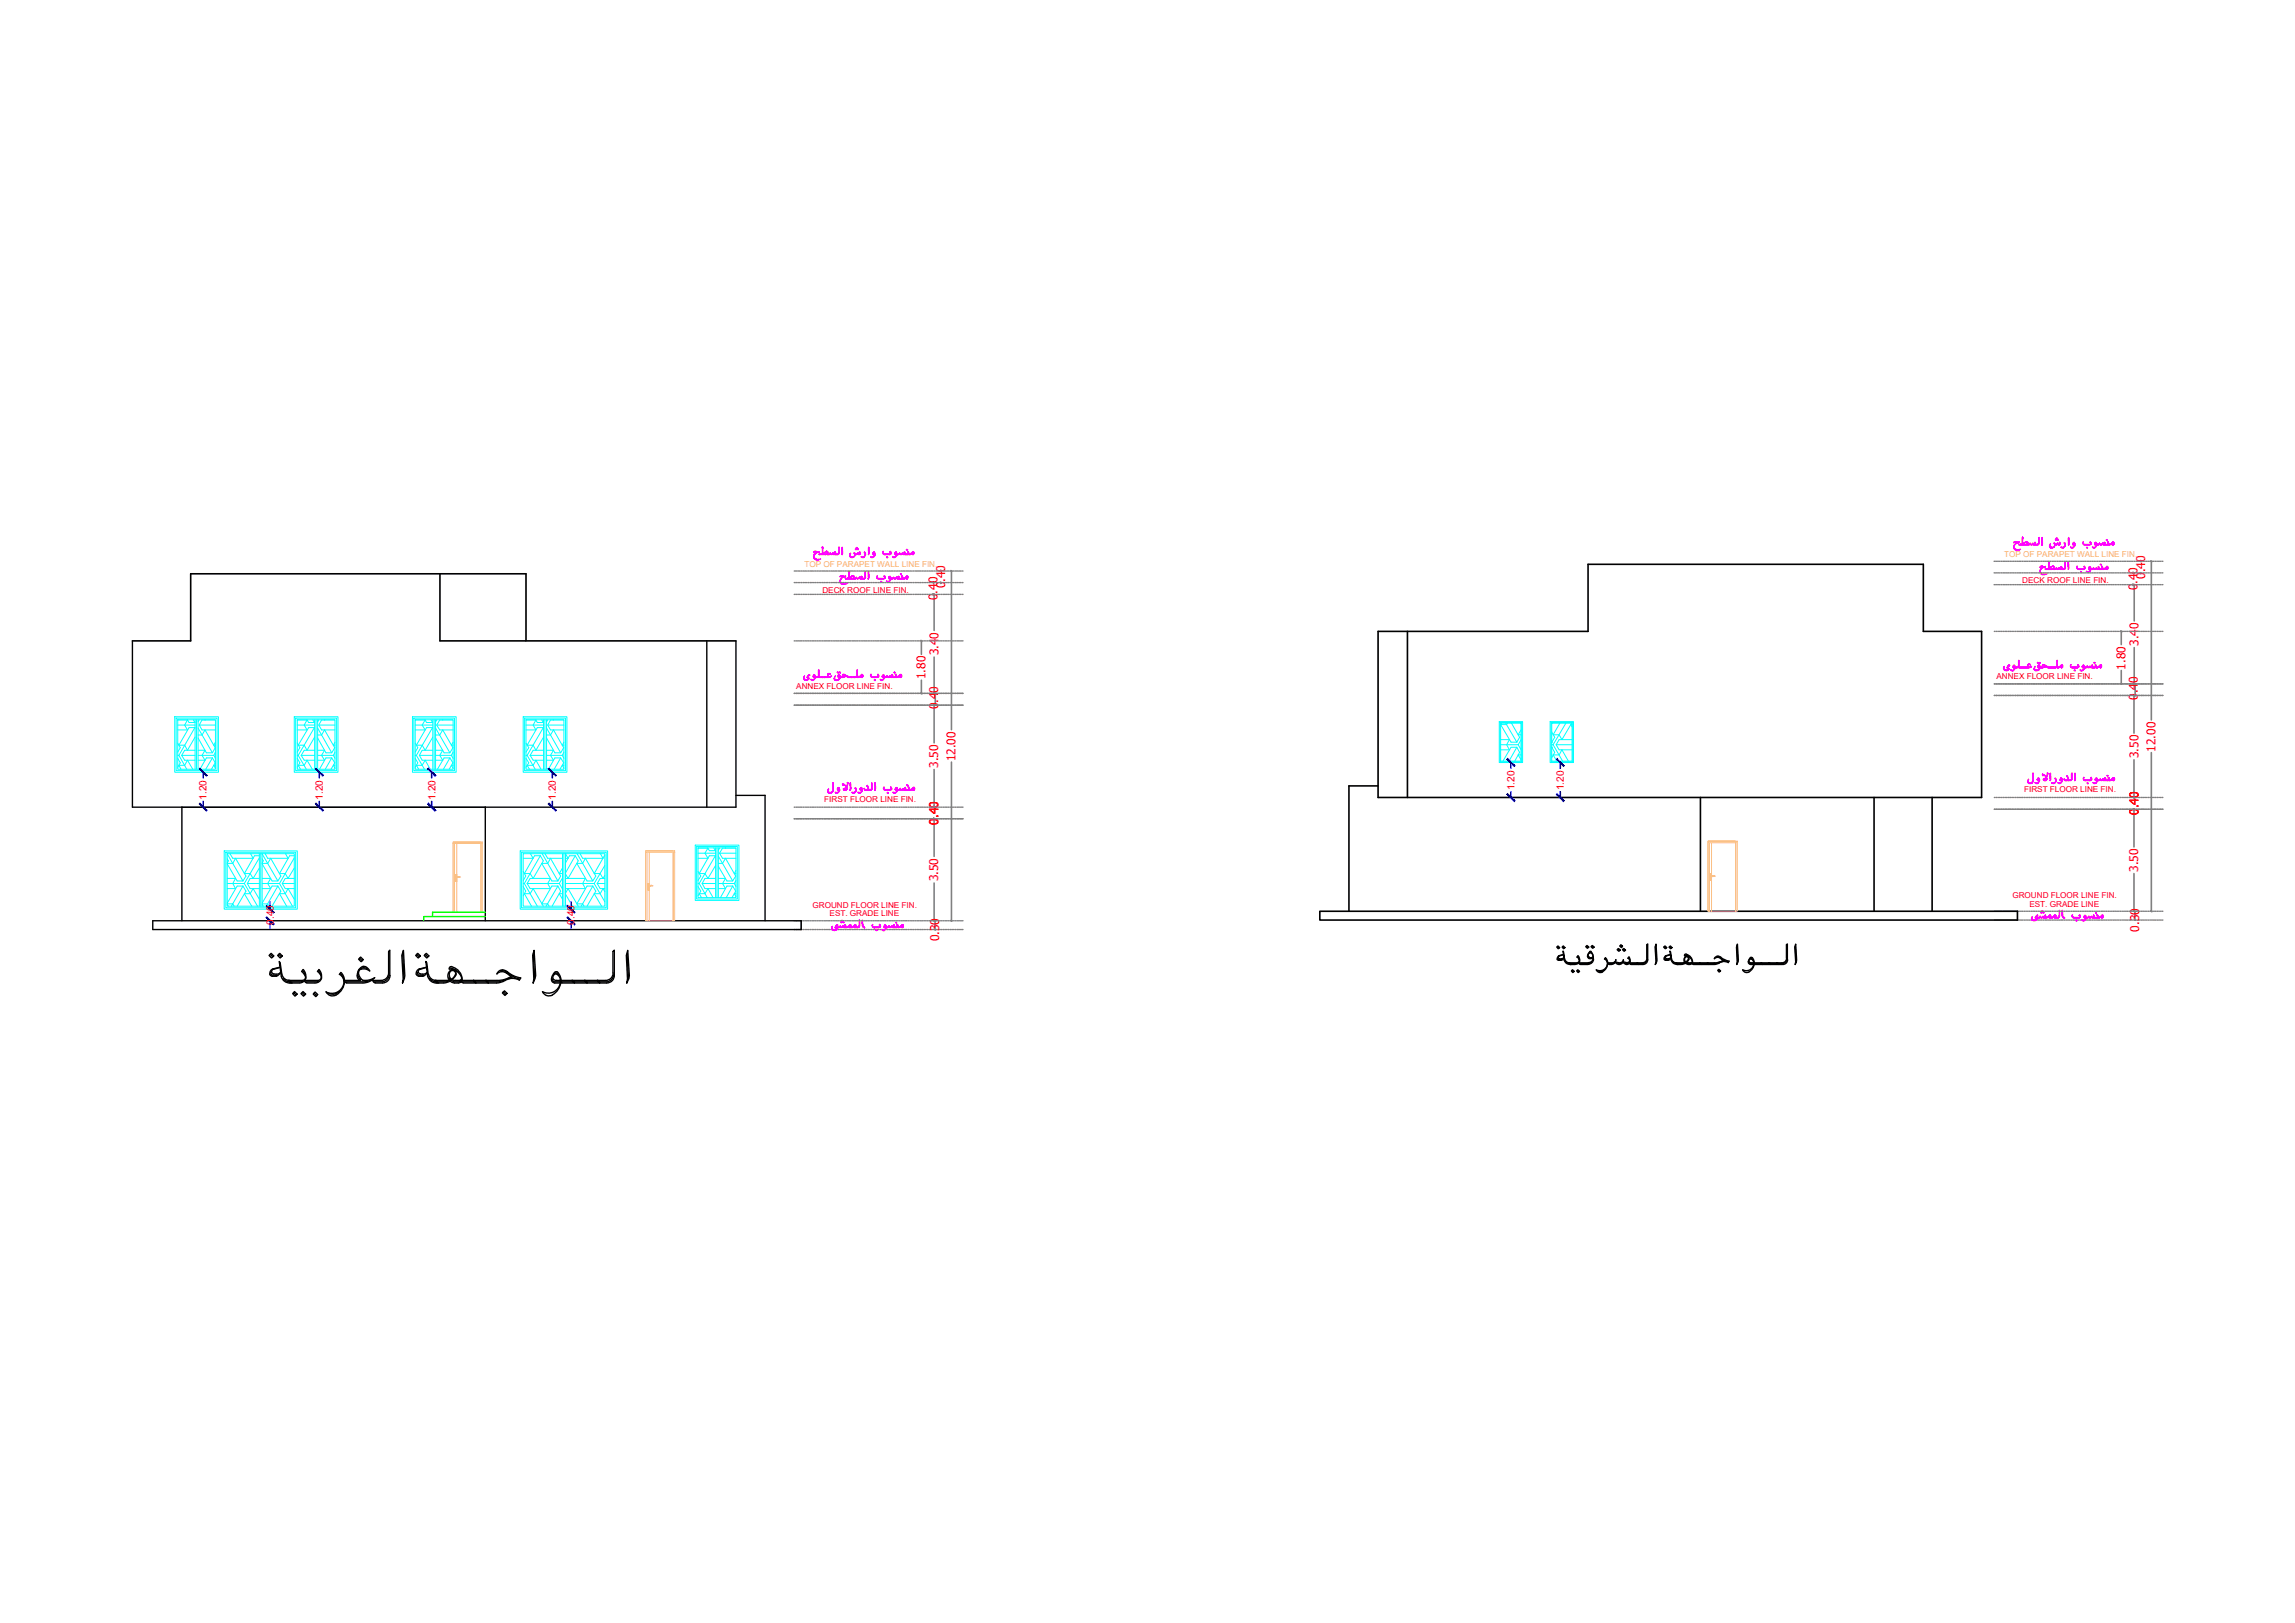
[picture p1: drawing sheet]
<svg xmlns="http://www.w3.org/2000/svg" width="420mm" height="297mm" viewBox="0 0 420 297" stroke-linecap="round" stroke-linejoin="round" font-family="sans-serif">
<defs><g id="words">
<g font-size="2.2" fill="#f00">
<text x="173" y="107.7" transform="rotate(-90 173 107.7)">0.40</text>
<text x="392.7" y="105.9" transform="rotate(-90 392.7 105.9)">0.40</text>
<text x="171.6" y="109.8" transform="rotate(-90 171.6 109.8)">0.40</text>
<text x="391.3" y="108.1" transform="rotate(-90 391.3 108.1)">0.40</text>
<text x="171.8" y="120" transform="rotate(-90 171.8 120)">3.40</text>
<text x="391.5" y="118.2" transform="rotate(-90 391.5 118.2)">3.40</text>
<text x="169.4" y="124.3" transform="rotate(-90 169.4 124.3)">1.80</text>
<text x="389.2" y="122.5" transform="rotate(-90 389.2 122.5)">1.80</text>
<text x="171.7" y="129.8" transform="rotate(-90 171.7 129.8)">0.40</text>
<text x="391.4" y="128.1" transform="rotate(-90 391.4 128.1)">0.40</text>
<text x="394.6" y="137.6" transform="rotate(-90 394.6 137.6)">12.00</text>
<text x="171.8" y="140.5" transform="rotate(-90 171.8 140.5)">3.50</text>
<text x="174.9" y="139.3" transform="rotate(-90 174.9 139.3)">12.00</text>
<text x="391.5" y="138.8" transform="rotate(-90 391.5 138.8)">3.50</text>
<text x="391.5" y="149.2" transform="rotate(-90 391.5 149.2)">0.40</text>
<text x="171.8" y="150.9" transform="rotate(-90 171.8 150.9)">0.40</text>
<text x="171.8" y="161.3" transform="rotate(-90 171.8 161.3)">3.50</text>
<text x="391.4" y="159.6" transform="rotate(-90 391.4 159.6)">3.50</text>
<text x="171.9" y="172.3" transform="rotate(-90 171.9 172.3)">0.30</text>
<text x="391.7" y="170.5" transform="rotate(-90 391.7 170.5)">0.30</text>
</g>
<g font-size="1.9" fill="#f00">
<text x="37.8" y="146.4" transform="rotate(-90 37.8 146.4)">1.20</text>
<text x="59.1" y="146.4" transform="rotate(-90 59.1 146.4)">1.20</text>
<text x="79.7" y="146.4" transform="rotate(-90 79.7 146.4)">1.20</text>
<text x="101.8" y="146.4" transform="rotate(-90 101.8 146.4)">1.20</text>
<text x="277.3" y="144.6" transform="rotate(-90 277.3 144.6)">1.20</text>
<text x="286.3" y="144.6" transform="rotate(-90 286.3 144.6)">1.20</text>
<text x="50.1" y="169.3" transform="rotate(-90 50.1 169.3)">0.40</text>
<text x="105.2" y="169.3" transform="rotate(-90 105.2 169.3)">0.40</text>
</g>
<g font-size="1.5" fill="#dda56e">
<text x="147.3" y="103.7">TOP OF PARAPET WALL LINE FIN.</text>
<text x="366.9" y="102">TOP OF PARAPET WALL LINE FIN.</text>
</g>
<g font-size="1.5" fill="#f00">
<text x="370.2" y="106.8">DECK ROOF LINE FIN.</text>
<text x="150.6" y="108.5">DECK ROOF LINE FIN.</text>
<text x="365.5" y="124.3">ANNEX FLOOR LINE FIN.</text>
<text x="145.8" y="126.1">ANNEX FLOOR LINE FIN.</text>
<text x="150.9" y="146.7">FIRST FLOOR LINE FIN.</text>
<text x="370.6" y="144.9">FIRST FLOOR LINE FIN.</text>
<text x="148.7" y="166.2">GROUND FLOOR LINE FIN.</text>
<text x="151.9" y="167.7">EST. GRADE LINE</text>
<text x="368.4" y="164.4">GROUND FLOOR LINE FIN.</text>
<text x="371.5" y="165.9">EST. GRADE LINE</text>
</g>
</g></defs>
<!-- layer: a_text -->
<g fill="none" stroke="#808080" stroke-width=".25">
<path d="M145.4 108.8h.2M145.4 106.6h.2M145.4 104.5h.2M145.4 117.3h.2M145.7 108.8h.2M145.7 106.6h.2M145.7 104.5h.2M145.7 117.3h.2M146 108.8h.2M146 106.6h.2M146 104.5h.2M146 117.3h.2"/>
<path d="M146.3 108.8h.2M146.3 106.6h.2M146.3 104.5h.2M146.4 117.3h.1M146.7 108.8h.1M146.7 106.6h.1M146.7 104.5h.1M146.7 117.3h.1M147 108.8h.1M147 106.6h.1M147 104.5h.1M147 117.3h.2"/>
<path d="M147.3 108.8h.2M147.3 106.6h.2M147.3 104.5h.2M147.3 117.3h.2M147.6 108.8h.2M147.6 106.6h.2M147.6 104.5h.2M147.6 117.3h.2M147.9 108.8h.2M147.9 106.6h.2M147.9 104.5h.2M148 117.3h.1"/>
<path d="M148.3 108.8h.1M148.3 106.6h.1M148.3 104.5h.1M148.3 117.3h.1M148.6 108.8h.1M148.6 106.6h.1M148.6 104.5h.1M148.6 117.3h.2M148.9 108.8h.2M148.9 106.6h.2M148.9 104.5h.2M148.9 117.3h.2"/>
<path d="M149.3 108.8h.1M149.3 106.6h.1M149.3 104.5h.1M149.3 117.3h.1M149.5 108.8h.2M149.5 106.6h.2M149.5 104.5h.2M149.6 117.3h.1M149.9 108.8h.1M149.9 106.6h.1M149.9 104.5h.1M149.9 117.3h.2"/>
<path d="M150.2 108.8h.2M150.2 106.6h.2M150.2 104.5h.2M150.2 117.3h.2M150.5 108.8h.2M150.5 106.6h.2M150.5 104.5h.2M150.5 117.3h.2M150.8 108.8h.2M150.8 106.6h.2M150.8 104.5h.2M150.9 117.3h.1"/>
<path d="M151.2 108.8h.1M151.2 106.6h.1M151.2 104.5h.1M151.2 117.3h.1M151.5 108.8h.1M151.5 106.6h.1M151.5 104.5h.1M151.5 117.3h.2M151.8 108.8h.2M151.8 106.6h.2M151.8 104.5h.2M151.8 117.3h.2"/>
<path d="M152.1 108.8h.2M152.1 106.6h.2M152.1 104.5h.2M152.1 117.3h.2M152.4 108.8h.2M152.4 106.6h.2M152.4 104.5h.2M152.5 117.3h.1M152.8 108.8h.1M152.8 106.6h.1M152.8 104.5h.1M152.8 117.3h.1"/>
<path d="M153.1 108.8h.1M153.1 106.6h.1M153.1 104.5h.1M153.1 117.3h.2M153.4 108.8h.2M153.4 106.6h.2M153.4 104.5h.2M153.4 117.3h.2M153.7 108.8h.2M153.7 106.6h.2M153.7 104.5h.2M153.7 117.3h.2"/>
<path d="M154 108.8h.2M154 106.6h.2M154 104.5h.2M154 117.3h.2M154.4 108.8h.1M154.4 106.6h.1M154.4 104.5h.1M154.4 117.3h.1M154.7 108.8h.1M154.7 106.6h.1M154.7 104.5h.1M154.7 117.3h.1"/>
<path d="M155 108.8h.1M155 106.6h.1M155 104.5h.1M155 117.3h.2M155.3 108.8h.2M155.3 106.6h.2M155.3 104.5h.2M155.3 117.3h.2M155.6 108.8h.2M155.6 106.6h.2M155.6 104.5h.2M155.6 117.3h.2"/>
<path d="M155.9 108.8h.2M155.9 106.6h.2M155.9 104.5h.2M156 117.3h.2M156.3 108.8h.1M156.3 106.6h.1M156.3 104.5h.1M156.3 117.3h.1M156.6 108.8h.1M156.6 106.6h.1M156.6 104.5h.1M156.6 117.3h.2"/>
<path d="M156.9 108.8h.2M156.9 106.6h.2M156.9 104.5h.2M157 117.3h.1M157.3 108.8h.1M157.3 106.6h.1M157.3 104.5h.1M157.3 117.3h.1M157.6 108.8h.1M157.6 106.6h.1M157.6 104.5h.1M157.6 117.3h.1"/>
<path d="M157.9 108.8h.2M157.9 106.6h.2M157.9 104.5h.2M157.9 117.3h.2M158.2 108.8h.2M158.2 106.6h.2M158.2 104.5h.2M158.2 117.3h.2M158.5 108.8h.2M158.5 106.6h.2M158.5 104.5h.2M158.5 117.3h.2"/>
<path d="M158.8 108.8h.2M158.8 106.6h.2M158.8 104.5h.2M158.9 117.3h.1M159.2 108.8h.1M159.2 106.6h.1M159.2 104.5h.1M159.2 117.3h.1M159.5 108.8h.1M159.5 106.6h.1M159.5 104.5h.1M159.5 117.3h.2"/>
<path d="M159.8 108.8h.2M159.8 106.6h.2M159.8 104.5h.2M159.8 117.3h.2M160.1 108.8h.2M160.1 106.6h.2M160.1 104.5h.2M160.1 117.3h.2M160.4 108.8h.2M160.4 106.6h.2M160.4 104.5h.2M160.5 117.3h.1"/>
<path d="M160.8 108.8h.1M160.8 106.6h.1M160.8 104.5h.1M160.8 117.3h.1M161.1 108.8h.1M161.1 106.6h.1M161.1 104.5h.1M161.1 117.3h.2M161.4 108.8h.2M161.4 106.6h.2M161.4 104.5h.2M161.4 117.3h.2"/>
<path d="M161.7 108.8h.2M161.7 106.6h.2M161.7 104.5h.2M161.7 117.3h.2M162 108.8h.2M162 106.6h.2M162 104.5h.2M162.1 117.3h.1M162.4 108.8h.1M162.4 106.6h.1M162.4 104.5h.1M162.4 117.3h.1"/>
<path d="M162.7 108.8h.1M162.7 106.6h.1M162.7 104.5h.1M162.7 117.3h.2M163 108.8h.2M163 106.6h.2M163 104.5h.2M163 117.3h.2M163.3 108.8h.2M163.3 106.6h.2M163.3 104.5h.2M163.4 117.3h.1"/>
<path d="M163.6 108.8h.2M163.6 106.6h.2M163.6 104.5h.2M163.6 117.3h.2M164 108.8h.1M164 106.6h.1M164 104.5h.1M164 117.3h.2M164.3 108.8h.2M164.3 106.6h.2M164.3 104.5h.2M164.3 117.3h.2"/>
<path d="M164.6 108.8h.1M164.6 106.6h.1M164.6 104.5h.1M164.6 117.3h.2M164.9 108.8h.2M164.9 106.6h.2M164.9 104.5h.2M165 117.3h.1M165.3 108.8h.1M165.3 106.6h.1M165.3 104.5h.1M165.3 117.3h.1"/>
<path d="M165.6 108.8h.1M165.6 106.6h.1M165.6 104.5h.1M165.6 117.3h.2M165.9 108.8h.2M165.9 106.6h.2M165.9 104.5h.2M165.9 117.3h.2M166.2 108.8h.2M166.2 106.6h.2M166.2 104.5h.2M166.2 117.3h.2"/>
<path d="M166.5 108.8h.2M166.5 106.6h.2M166.5 104.5h.2M166.6 117.3h.1M166.9 108.8h.1M166.9 106.6h.1M166.9 104.5h.1M166.9 117.3h.1M167.2 108.8h.1M167.2 106.6h.1M167.2 104.5h.1M167.2 117.3h.1"/>
<path d="M167.5 108.8h.2M167.5 106.6h.2M167.5 104.5h.2M167.5 117.3h.2M167.8 108.8h.2M167.8 106.6h.2M167.8 104.5h.2M167.8 117.3h.2M168.1 108.8h.2M168.1 106.6h.2M168.1 104.5h.2M168.1 117.3h.2"/>
<path d="M168.4 108.8h.2M168.4 106.6h.2M168.4 104.5h.2M168.5 117.3h.1M168.8 108.8h.1M168.8 106.6h.1M168.8 104.5h.1M168.8 117.3h.1M169.1 108.8h.1M169.1 106.6h.1M169.1 104.5h.1M169.1 117.3h.2"/>
<path d="M169.4 108.8h.2M169.4 106.6h.2M169.4 104.5h.2M169.4 117.3h.2M169.7 108.8h.2M169.7 106.6h.2M169.7 104.5h.2M169.7 117.3h.2M170 108.8h.2M170 106.6h.2M170 104.5h.2M170.1 117.3h.2"/>
<path d="M170.4 108.8h.1M170.4 106.6h.1M170.4 104.5h.1M170.4 117.3h.1M170.7 108.8h.1M170.7 106.6h.1M170.7 104.5h.1M170.7 117.3h.2M171 108.8h.2M171 106.6h.2M171 104.5h.2M171 117.3h.2"/>
<path d="M171.4 108.8h.1M171.4 106.6h.1M171.4 104.5h.1M171.4 117.3h.1M171.6 108.8h.2M171.6 106.6h.2M171.6 104.5h.2M171.7 117.3h.1M172 108.8h.1M172 106.6h.1M172 104.5h.1M172 117.3h.2"/>
<path d="M172.3 108.8h.2M172.3 106.6h.2M172.3 104.5h.2M172.3 117.3h.2M172.6 108.8h.2M172.6 106.6h.2M172.6 104.5h.2M172.6 117.3h.2M172.9 108.8h.2M172.9 106.6h.2M172.9 104.5h.2M173 117.3h.1"/>
<path d="M173.3 108.8h.1M173.3 106.6h.1M173.3 104.5h.1M173.3 117.3h.1M173.6 108.8h.1M173.6 106.6h.1M173.6 104.5h.1M173.6 117.3h.2M173.9 108.8h.2M173.9 106.6h.2M173.9 104.5h.2M173.9 117.3h.2"/>
<path d="M174.2 108.8h.2M174.2 106.6h.2M174.2 104.5h.2M174.2 117.3h.2M174.5 108.8h.2M174.5 106.6h.2M174.5 104.5h.2M174.6 117.3h.1M174.9 108.8h.1M174.9 106.6h.1M174.9 104.5h.1M174.9 117.3h.1"/>
<path d="M175.2 108.8h.1M175.2 106.6h.1M175.2 104.5h.1M175.2 117.3h.2M175.5 108.8h.2M175.5 106.6h.2M175.5 104.5h.2M175.5 117.3h.2M175.8 108.8h.2M175.8 106.6h.2M175.8 104.5h.2M175.8 117.3h.2"/>
<path d="M176.1 108.8h.2M176.1 106.6h.2M176.1 104.5h.2M176.1 117.3h.2M365.1 107h.1M365.1 104.8h.1M365.1 102.7h.1M365.1 115.6h.1M365.4 107h.1M365.4 104.8h.1M365.4 102.7h.1M365.4 115.6h.2"/>
<path d="M365.7 107h.2M365.7 104.8h.2M365.7 102.7h.2M365.7 115.6h.2M366 107h.2M366 104.8h.2M366 102.7h.2M366 115.6h.2M366.3 107h.2M366.3 104.8h.2M366.3 102.7h.2M366.4 115.6h.1"/>
<path d="M366.7 107h.1M366.7 104.8h.1M366.7 102.7h.1M366.7 115.6h.1M367 107h.1M367 104.8h.1M367 102.7h.1M367 115.6h.2M367.3 107h.2M367.3 104.8h.2M367.3 102.7h.2M367.3 115.6h.2"/>
<path d="M367.6 107h.2M367.6 104.8h.2M367.6 102.7h.2M367.7 115.6h.1M367.9 107h.2M367.9 104.8h.2M367.9 102.7h.2M367.9 115.6h.2M368.3 107h.1M368.3 104.8h.1M368.3 102.7h.1M368.3 115.6h.2"/>
<path d="M368.6 107h.2M368.6 104.8h.2M368.6 102.7h.2M368.6 115.6h.2M368.9 107h.1M368.9 104.8h.1M368.9 102.7h.1M368.9 115.6h.2M369.2 107h.2M369.2 104.8h.2M369.2 102.7h.2M369.3 115.6h.1"/>
<path d="M369.6 107h.1M369.6 104.8h.1M369.6 102.7h.1M369.6 115.6h.1M369.9 107h.1M369.9 104.8h.1M369.9 102.7h.1M369.9 115.6h.2M370.2 107h.2M370.2 104.8h.2M370.2 102.7h.2M370.2 115.6h.2"/>
<path d="M370.5 107h.2M370.5 104.8h.2M370.5 102.7h.2M370.5 115.6h.2M370.8 107h.2M370.8 104.8h.2M370.8 102.7h.2M370.9 115.6h.1M371.2 107h.1M371.2 104.8h.1M371.2 102.7h.1M371.2 115.6h.1"/>
<path d="M371.5 107h.1M371.5 104.8h.1M371.5 102.7h.1M371.5 115.6h.1M371.8 107h.2M371.8 104.8h.2M371.8 102.7h.2M371.8 115.6h.2M372.1 107h.2M372.1 104.8h.2M372.1 102.7h.2M372.1 115.6h.2"/>
<path d="M372.4 107h.2M372.4 104.8h.2M372.4 102.7h.2M372.4 115.6h.2M372.7 107h.2M372.7 104.8h.2M372.7 102.7h.2M372.8 115.6h.1M373.1 107h.1M373.1 104.8h.1M373.1 102.7h.1M373.1 115.6h.1"/>
<path d="M373.4 107h.1M373.4 104.8h.1M373.4 102.7h.1M373.4 115.6h.2M373.7 107h.2M373.7 104.8h.2M373.7 102.7h.2M373.7 115.6h.2M374 107h.2M374 104.8h.2M374 102.7h.2M374 115.6h.2"/>
<path d="M374.3 107h.2M374.3 104.8h.2M374.3 102.7h.2M374.4 115.6h.2M374.7 107h.1M374.7 104.8h.1M374.7 102.7h.1M374.7 115.6h.1M375 107h.1M375 104.8h.1M375 102.7h.1M375 115.6h.2"/>
<path d="M375.3 107h.2M375.3 104.8h.2M375.3 102.7h.2M375.3 115.6h.2M375.7 107h.1M375.7 104.8h.1M375.7 102.7h.1M375.7 115.6h.1M375.9 107h.2M375.9 104.8h.2M375.9 102.7h.2M376 115.6h.1"/>
<path d="M376.3 107h.1M376.3 104.8h.1M376.3 102.7h.1M376.3 115.6h.2M376.6 107h.2M376.6 104.8h.2M376.6 102.7h.2M376.6 115.6h.2M376.9 107h.2M376.9 104.8h.2M376.9 102.7h.2M376.9 115.6h.2"/>
<path d="M377.2 107h.2M377.2 104.8h.2M377.2 102.7h.2M377.3 115.6h.1M377.6 107h.1M377.6 104.8h.1M377.6 102.7h.1M377.6 115.6h.1M377.9 107h.1M377.9 104.8h.1M377.9 102.7h.1M377.9 115.6h.2"/>
<path d="M378.2 107h.2M378.2 104.8h.2M378.2 102.7h.2M378.2 115.6h.2M378.5 107h.2M378.5 104.8h.2M378.5 102.7h.2M378.5 115.6h.2M378.8 107h.2M378.8 104.8h.2M378.8 102.7h.2M378.9 115.6h.1"/>
<path d="M379.2 107h.1M379.2 104.8h.1M379.2 102.7h.1M379.2 115.6h.1M379.5 107h.1M379.5 104.8h.1M379.5 102.7h.1M379.5 115.6h.2M379.8 107h.2M379.8 104.8h.2M379.8 102.7h.2M379.8 115.6h.2"/>
<path d="M380.1 107h.2M380.1 104.8h.2M380.1 102.7h.2M380.1 115.6h.2M380.4 107h.2M380.4 104.8h.2M380.4 102.7h.2M380.5 115.6h.1M380.8 107h.1M380.8 104.8h.1M380.8 102.7h.1M380.8 115.6h.1"/>
<path d="M381.1 107h.1M381.1 104.8h.1M381.1 102.7h.1M381.1 115.6h.1M381.4 107h.2M381.4 104.8h.2M381.4 102.7h.2M381.4 115.6h.2M381.7 107h.2M381.7 104.8h.2M381.7 102.7h.2M381.7 115.6h.2"/>
<path d="M382 107h.2M382 104.8h.2M382 102.7h.2M382 115.6h.2M382.3 107h.2M382.3 104.8h.2M382.3 102.7h.2M382.4 115.6h.2M382.7 107h.1M382.7 104.8h.1M382.7 102.7h.1M382.7 115.6h.1"/>
<path d="M383 107h.1M383 104.8h.1M383 102.7h.1M383 115.6h.2M383.3 107h.2M383.3 104.8h.2M383.3 102.7h.2M383.4 115.6h.1M383.7 107h.1M383.7 104.8h.1M383.7 102.7h.1M383.7 115.6h.1"/>
<path d="M383.9 107h.2M383.9 104.8h.2M383.9 102.7h.2M384 115.6h.2M384.3 107h.2M384.3 104.8h.2M384.3 102.7h.2M384.3 115.6h.2M384.6 107h.2M384.6 104.8h.2M384.6 102.7h.2M384.6 115.6h.2"/>
<path d="M384.9 107h.2M384.9 104.8h.2M384.9 102.7h.2M384.9 115.6h.2M385.3 107h.1M385.3 104.8h.1M385.3 102.7h.1M385.3 115.6h.1M385.6 107h.1M385.6 104.8h.1M385.6 102.7h.1M385.6 115.6h.1"/>
<path d="M385.9 107h.1M385.9 104.8h.1M385.9 102.7h.1M385.9 115.6h.2M386.2 107h.2M386.2 104.8h.2M386.2 102.7h.2M386.2 115.6h.2M386.5 107h.2M386.5 104.8h.2M386.5 102.7h.2M386.5 115.6h.2"/>
<path d="M386.8 107h.2M386.8 104.8h.2M386.8 102.7h.2M386.9 115.6h.1M387.2 107h.1M387.2 104.8h.1M387.2 102.7h.1M387.2 115.6h.1M387.5 107h.1M387.5 104.8h.1M387.5 102.7h.1M387.5 115.6h.2"/>
<path d="M387.8 107h.2M387.8 104.8h.2M387.8 102.7h.2M387.8 115.6h.2M388.1 107h.2M388.1 104.8h.2M388.1 102.7h.2M388.1 115.6h.2M388.4 107h.2M388.4 104.8h.2M388.4 102.7h.2M388.5 115.6h.1"/>
<path d="M388.8 107h.1M388.8 104.8h.1M388.8 102.7h.1M388.8 115.6h.1M389.1 107h.1M389.1 104.8h.1M389.1 102.7h.1M389.1 115.6h.2M389.4 107h.2M389.4 104.8h.2M389.4 102.7h.2M389.4 115.6h.2"/>
<path d="M389.7 107h.2M389.7 104.8h.2M389.7 102.7h.2M389.7 115.6h.2M390 107h.2M390 104.8h.2M390 102.7h.2M390 115.6h.2M390.4 107h.1M390.4 104.8h.1M390.4 102.7h.1M390.4 115.6h.2"/>
<path d="M390.7 107h.1M390.7 104.8h.1M390.7 102.7h.1M390.7 115.6h.1M391 107h.2M391 104.8h.2M391 102.7h.2M391 115.6h.2M391.3 107h.2M391.3 104.8h.2M391.3 102.7h.2M391.4 115.6h.1"/>
<path d="M391.7 107h.1M391.7 104.8h.1M391.7 102.7h.1M391.7 115.6h.1M392 107h.1M392 104.8h.1M392 102.7h.1M392 115.6h.2M392.3 107h.2M392.3 104.8h.2M392.3 102.7h.2M392.3 115.6h.2"/>
<path d="M392.6 107h.2M392.6 104.8h.2M392.6 102.7h.2M392.6 115.6h.2M392.9 107h.2M392.9 104.8h.2M392.9 102.7h.2M393 115.6h.1M393.3 107h.1M393.3 104.8h.1M393.3 102.7h.1M393.3 115.6h.1"/>
<path d="M393.6 107h.1M393.6 104.8h.1M393.6 102.7h.1M393.6 115.6h.1M393.9 107h.2M393.9 104.8h.2M393.9 102.7h.2M393.9 115.6h.2M394.2 107h.2M394.2 104.8h.2M394.2 102.7h.2M394.2 115.6h.2"/>
<path d="M394.5 107h.2M394.5 104.8h.2M394.5 102.7h.2M394.5 115.6h.2M394.9 107h.1M394.9 104.8h.1M394.9 102.7h.1M394.9 115.6h.1M395.2 107h.1M395.2 104.8h.1M395.2 102.7h.1M395.2 115.6h.1"/>
<path d="M395.5 107h.1M395.5 104.8h.1M395.5 102.7h.1M395.5 115.6h.2M395.8 107h.2M395.8 104.8h.2M395.8 102.7h.2M395.8 115.6h.2M145.4 129.1h.2M145.4 126.9h.2M145.7 129.1h.2M145.7 126.9h.2"/>
<path d="M146 129.1h.2M146 126.9h.2M146.4 129.1h.1M146.4 126.9h.1M146.7 129.1h.1M146.7 126.9h.1M147 129.1h.2M147 126.9h.2M147.3 129.1h.2M147.3 126.9h.2M147.6 129.1h.2M147.6 126.9h.2"/>
<path d="M148 129.1h.1M148 126.9h.1M148.3 129.1h.1M148.3 126.9h.1M148.6 129.1h.2M148.6 126.9h.2M148.9 129.1h.2M148.9 126.9h.2M149.3 129.1h.1M149.3 126.9h.1M149.6 129.1h.1M149.6 126.9h.1"/>
<path d="M149.9 129.1h.2M149.9 126.9h.2M150.2 129.1h.2M150.2 126.9h.2M150.5 129.1h.2M150.5 126.9h.2M150.9 129.1h.1M150.9 126.9h.1M151.2 129.1h.1M151.2 126.9h.1M151.5 129.1h.2M151.5 126.9h.2"/>
<path d="M151.8 129.1h.2M151.8 126.9h.2M152.1 129.1h.2M152.1 126.9h.2M152.5 129.1h.1M152.5 126.9h.1M152.8 129.1h.1M152.8 126.9h.1M153.1 129.1h.2M153.1 126.9h.2M153.4 129.1h.2M153.4 126.9h.2"/>
<path d="M153.7 129.1h.2M153.7 126.9h.2M154 129.1h.2M154 126.9h.2M154.4 129.1h.1M154.4 126.9h.1M154.7 129.1h.1M154.7 126.9h.1M155 129.1h.2M155 126.9h.2M155.3 129.1h.2M155.3 126.9h.2"/>
<path d="M155.6 129.1h.2M155.6 126.9h.2M156 129.1h.2M156 126.9h.2M156.3 129.1h.1M156.3 126.9h.1M156.6 129.1h.2M156.6 126.9h.2M157 129.1h.1M157 126.9h.1M157.3 129.1h.1M157.3 126.9h.1"/>
<path d="M157.6 129.1h.1M157.6 126.9h.1M157.9 129.1h.2M157.9 126.9h.2M158.2 129.1h.2M158.2 126.9h.2M158.5 129.1h.2M158.5 126.9h.2M158.9 129.1h.1M158.9 126.9h.1M159.2 129.1h.1M159.2 126.9h.1"/>
<path d="M159.5 129.1h.2M159.5 126.9h.2M159.8 129.1h.2M159.8 126.9h.2M160.1 129.1h.2M160.1 126.9h.2M160.5 129.1h.1M160.5 126.9h.1M160.8 129.1h.1M160.8 126.9h.1M161.1 129.1h.2M161.1 126.9h.2"/>
<path d="M161.4 129.1h.2M161.4 126.9h.2M161.7 129.1h.2M161.7 126.9h.2M162.1 129.1h.1M162.1 126.9h.1M162.4 129.1h.1M162.4 126.9h.1M162.7 129.1h.2M162.7 126.9h.2M163 129.1h.2M163 126.9h.2"/>
<path d="M163.4 129.1h.1M163.4 126.9h.1M163.6 129.1h.2M163.6 126.9h.2M164 129.1h.2M164 126.9h.2M164.3 129.1h.2M164.3 126.9h.2M164.6 129.1h.2M164.6 126.9h.2M165 129.1h.1M165 126.9h.1"/>
<path d="M165.3 129.1h.1M165.3 126.9h.1M165.6 129.1h.2M165.6 126.9h.2M165.9 129.1h.2M165.9 126.9h.2M166.2 129.1h.2M166.2 126.9h.2M166.6 129.1h.1M166.6 126.9h.1M166.9 129.1h.1M166.9 126.9h.1"/>
<path d="M167.2 129.1h.1M167.2 126.9h.1M167.5 129.1h.2M167.5 126.9h.2M167.8 129.1h.2M167.8 126.9h.2M168.1 129.1h.2M168.1 126.9h.2M168.5 129.1h.1M168.5 126.9h.1M168.8 129.1h.1M168.8 126.9h.1"/>
<path d="M169.1 129.1h.2M169.1 126.9h.2M169.4 129.1h.2M169.4 126.9h.2M169.7 129.1h.2M169.7 126.9h.2M170.1 129.1h.2M170.1 126.9h.2M170.4 129.1h.1M170.4 126.9h.1M170.7 129.1h.2M170.7 126.9h.2"/>
<path d="M171 129.1h.2M171 126.9h.2M171.4 129.1h.1M171.4 126.9h.1M171.7 129.1h.1M171.7 126.9h.1M172 129.1h.2M172 126.9h.2M172.3 129.1h.2M172.3 126.9h.2M172.6 129.1h.2M172.6 126.9h.2"/>
<path d="M173 129.1h.1M173 126.9h.1M173.3 129.1h.1M173.3 126.9h.1M173.6 129.1h.2M173.6 126.9h.2M173.9 129.1h.2M173.9 126.9h.2M174.2 129.1h.2M174.2 126.9h.2M174.6 129.1h.1M174.6 126.9h.1"/>
<path d="M174.9 129.1h.1M174.9 126.9h.1M175.2 129.1h.2M175.2 126.9h.2M175.5 129.1h.2M175.5 126.9h.2M175.8 129.1h.2M175.8 126.9h.2M176.1 129.1h.2M176.1 126.9h.2M365.1 127.3h.1M365.1 125.2h.1"/>
<path d="M365.4 127.3h.2M365.4 125.2h.2M365.7 127.3h.2M365.7 125.2h.2M366 127.3h.2M366 125.2h.2M366.4 127.3h.1M366.4 125.2h.1M366.7 127.3h.1M366.7 125.2h.1M367 127.3h.2M367 125.2h.2"/>
<path d="M367.3 127.3h.2M367.3 125.2h.2M367.7 127.3h.1M367.7 125.2h.1M367.9 127.3h.2M367.9 125.2h.2M368.3 127.3h.2M368.3 125.2h.2M368.6 127.3h.2M368.6 125.2h.2M368.9 127.3h.2M368.9 125.2h.2"/>
<path d="M369.3 127.3h.1M369.3 125.2h.1M369.6 127.3h.1M369.6 125.2h.1M369.9 127.3h.2M369.9 125.2h.2M370.2 127.3h.2M370.2 125.2h.2M370.5 127.3h.2M370.5 125.2h.2M370.9 127.3h.1M370.9 125.2h.1"/>
<path d="M371.2 127.3h.1M371.2 125.2h.1M371.5 127.3h.1M371.5 125.2h.1M371.8 127.3h.2M371.8 125.2h.2M372.1 127.3h.2M372.1 125.2h.2M372.4 127.3h.2M372.4 125.2h.2M372.8 127.3h.1M372.8 125.2h.1"/>
<path d="M373.1 127.3h.1M373.1 125.2h.1M373.4 127.3h.2M373.4 125.2h.2M373.7 127.3h.2M373.7 125.2h.2M374 127.3h.2M374 125.2h.2M374.4 127.3h.2M374.4 125.2h.2M374.7 127.3h.1M374.7 125.2h.1"/>
<path d="M375 127.3h.2M375 125.2h.2M375.3 127.3h.2M375.3 125.2h.2M375.7 127.3h.1M375.7 125.2h.1M376 127.3h.1M376 125.2h.1M376.3 127.3h.2M376.3 125.2h.2M376.6 127.3h.2M376.6 125.2h.2"/>
<path d="M376.9 127.3h.2M376.9 125.2h.2M377.3 127.3h.1M377.3 125.2h.1M377.6 127.3h.1M377.6 125.2h.1M377.9 127.3h.2M377.9 125.2h.2M378.2 127.3h.2M378.2 125.2h.2M378.5 127.3h.2M378.5 125.2h.2"/>
<path d="M378.9 127.3h.1M378.9 125.2h.1M379.2 127.3h.1M379.2 125.2h.1M379.5 127.3h.2M379.5 125.2h.2M379.8 127.3h.2M379.8 125.2h.2M380.1 127.3h.2M380.1 125.2h.2M380.5 127.3h.1M380.5 125.2h.1"/>
<path d="M380.8 127.3h.1M380.8 125.2h.1M381.1 127.3h.1M381.1 125.2h.1M381.4 127.3h.2M381.4 125.2h.2M381.7 127.3h.2M381.7 125.2h.2M382 127.3h.2M382 125.2h.2M382.4 127.3h.2M382.4 125.2h.2"/>
<path d="M382.7 127.3h.1M382.7 125.2h.1M383 127.3h.2M383 125.2h.2M383.4 127.3h.1M383.4 125.2h.1M383.7 127.3h.1M383.7 125.2h.1M384 127.3h.2M384 125.2h.2M384.3 127.3h.2M384.3 125.2h.2"/>
<path d="M384.6 127.3h.2M384.6 125.2h.2M384.9 127.3h.2M384.9 125.2h.2M385.3 127.3h.1M385.3 125.2h.1M385.6 127.3h.1M385.6 125.2h.1M385.9 127.3h.2M385.9 125.2h.2M386.2 127.3h.2M386.2 125.2h.2"/>
<path d="M386.5 127.3h.2M386.5 125.2h.2M386.9 127.3h.1M386.9 125.2h.1M387.2 127.3h.1M387.2 125.2h.1M387.5 127.3h.2M387.5 125.2h.2M387.8 127.3h.2M387.8 125.2h.2M388.1 127.3h.2M388.1 125.2h.2"/>
<path d="M388.5 127.3h.1M388.5 125.2h.1M388.8 127.3h.1M388.8 125.2h.1M389.1 127.3h.2M389.1 125.2h.2M389.4 127.3h.2M389.4 125.2h.2M389.7 127.3h.2M389.7 125.2h.2M390 127.3h.2M390 125.2h.2"/>
<path d="M390.4 127.3h.2M390.4 125.2h.2M390.7 127.3h.1M390.7 125.2h.1M391 127.3h.2M391 125.2h.2M391.4 127.3h.1M391.4 125.2h.1M391.7 127.3h.1M391.7 125.2h.1M392 127.3h.2M392 125.2h.2"/>
<path d="M392.3 127.3h.2M392.3 125.2h.2M392.6 127.3h.2M392.6 125.2h.2M393 127.3h.1M393 125.2h.1M393.3 127.3h.1M393.3 125.2h.1M393.6 127.3h.1M393.6 125.2h.1M393.9 127.3h.2M393.9 125.2h.2"/>
<path d="M394.2 127.3h.2M394.2 125.2h.2M394.5 127.3h.2M394.5 125.2h.2M394.9 127.3h.1M394.9 125.2h.1M395.2 127.3h.1M395.2 125.2h.1M395.5 127.3h.2M395.5 125.2h.2M395.8 127.3h.2M395.8 125.2h.2"/>
<path d="M145.4 149.8h.2M145.4 147.7h.2M145.7 149.8h.2M145.7 147.7h.2M146 149.8h.2M146 147.7h.2M146.4 149.8h.1M146.4 147.7h.1M146.7 149.8h.1M146.7 147.7h.1M147 149.8h.2M147 147.7h.2"/>
<path d="M147.3 149.8h.2M147.3 147.7h.2M147.6 149.8h.2M147.6 147.7h.2M148 149.8h.1M148 147.7h.1M148.3 149.8h.1M148.3 147.7h.1M148.6 149.8h.2M148.6 147.7h.2M148.9 149.8h.2M148.9 147.7h.2"/>
<path d="M149.3 149.8h.1M149.3 147.7h.1M149.6 149.8h.1M149.6 147.7h.1M149.9 149.8h.2M149.9 147.7h.2M150.2 149.8h.2M150.2 147.7h.2M150.5 149.8h.2M150.5 147.7h.2M150.9 149.8h.1M150.9 147.7h.1"/>
<path d="M151.2 149.8h.1M151.2 147.7h.1M151.5 149.8h.2M151.5 147.7h.2M151.8 149.8h.2M151.8 147.7h.2M152.1 149.8h.2M152.1 147.7h.2M152.5 149.8h.1M152.5 147.7h.1M152.8 149.8h.1M152.8 147.7h.1"/>
<path d="M153.1 149.8h.2M153.1 147.7h.2M153.4 149.8h.2M153.4 147.7h.2M153.7 149.8h.2M153.7 147.7h.2M154 149.8h.2M154 147.7h.2M154.4 149.8h.1M154.4 147.7h.1M154.7 149.8h.1M154.7 147.7h.1"/>
<path d="M155 149.8h.2M155 147.7h.2M155.3 149.8h.2M155.3 147.7h.2M155.6 149.8h.2M155.6 147.7h.2M156 149.8h.2M156 147.7h.2M156.3 149.8h.1M156.3 147.7h.1M156.6 149.8h.2M156.6 147.7h.2"/>
<path d="M157 149.8h.1M157 147.7h.1M157.3 149.8h.1M157.3 147.7h.1M157.6 149.8h.1M157.6 147.7h.1M157.9 149.8h.2M157.9 147.7h.2M158.2 149.8h.2M158.2 147.7h.2M158.5 149.8h.2M158.5 147.7h.2"/>
<path d="M158.9 149.8h.1M158.9 147.7h.1M159.2 149.8h.1M159.2 147.7h.1M159.5 149.8h.2M159.5 147.7h.2M159.8 149.8h.2M159.8 147.7h.2M160.1 149.8h.2M160.1 147.7h.2M160.5 149.8h.1M160.5 147.7h.1"/>
<path d="M160.8 149.8h.1M160.8 147.7h.1M161.1 149.8h.2M161.1 147.7h.2M161.4 149.8h.2M161.4 147.7h.2M161.7 149.8h.2M161.7 147.7h.2M162.1 149.8h.1M162.1 147.7h.1M162.4 149.8h.1M162.4 147.7h.1"/>
<path d="M162.7 149.8h.2M162.7 147.7h.2M163 149.8h.2M163 147.7h.2M163.4 149.8h.1M163.4 147.7h.1M163.6 149.8h.2M163.6 147.7h.2M164 149.8h.2M164 147.7h.2M164.3 149.8h.2M164.3 147.7h.2"/>
<path d="M164.6 149.8h.2M164.6 147.7h.2M165 149.8h.1M165 147.7h.1M165.3 149.8h.1M165.3 147.7h.1M165.6 149.8h.2M165.6 147.7h.2M165.9 149.8h.2M165.9 147.7h.2M166.2 149.8h.2M166.2 147.7h.2"/>
<path d="M166.6 149.8h.1M166.6 147.7h.1M166.9 149.8h.1M166.9 147.7h.1M167.2 149.8h.1M167.2 147.7h.1M167.5 149.8h.2M167.5 147.7h.2M167.8 149.8h.2M167.8 147.7h.2M168.1 149.8h.2M168.1 147.7h.2"/>
<path d="M168.5 149.8h.1M168.5 147.7h.1M168.8 149.8h.1M168.8 147.7h.1M169.1 149.8h.2M169.1 147.7h.2M169.4 149.8h.2M169.4 147.7h.2M169.7 149.8h.2M169.7 147.7h.2M170.1 149.8h.2M170.1 147.7h.2"/>
<path d="M170.4 149.8h.1M170.4 147.7h.1M170.7 149.8h.2M170.7 147.7h.2M171 149.8h.2M171 147.7h.2M171.4 149.8h.1M171.4 147.7h.1M171.7 149.8h.1M171.7 147.7h.1M172 149.8h.2M172 147.7h.2"/>
<path d="M172.3 149.8h.2M172.3 147.7h.2M172.6 149.8h.2M172.6 147.7h.2M173 149.8h.1M173 147.7h.1M173.3 149.8h.1M173.3 147.7h.1M173.6 149.8h.2M173.6 147.7h.2M173.9 149.8h.2M173.9 147.7h.2"/>
<path d="M174.2 149.8h.2M174.2 147.7h.2M174.6 149.8h.1M174.6 147.7h.1M174.9 149.8h.1M174.9 147.7h.1M175.2 149.8h.2M175.2 147.7h.2M175.5 149.8h.2M175.5 147.7h.2M175.8 149.8h.2M175.8 147.7h.2"/>
<path d="M176.1 149.8h.2M176.1 147.7h.2M365.1 148.1h.1M365.1 146h.1M365.4 148.1h.2M365.4 146h.2M365.7 148.1h.2M365.7 146h.2M366 148.1h.2M366 146h.2M366.4 148.1h.1M366.4 146h.1"/>
<path d="M366.7 148.1h.1M366.7 146h.1M367 148.1h.2M367 146h.2M367.3 148.1h.2M367.3 146h.2M367.7 148.1h.1M367.7 146h.1M367.9 148.1h.2M367.9 146h.2M368.3 148.1h.2M368.3 146h.2"/>
<path d="M368.6 148.1h.2M368.6 146h.2M368.9 148.1h.2M368.9 146h.2M369.3 148.1h.1M369.3 146h.1M369.6 148.1h.1M369.6 146h.1M369.9 148.1h.2M369.9 146h.2M370.2 148.1h.2M370.2 146h.2"/>
<path d="M370.5 148.1h.2M370.5 146h.2M370.9 148.1h.1M370.9 146h.1M371.2 148.1h.1M371.2 146h.1M371.5 148.1h.1M371.5 146h.1M371.8 148.1h.2M371.8 146h.2M372.1 148.1h.2M372.1 146h.2"/>
<path d="M372.4 148.1h.2M372.4 146h.2M372.8 148.1h.1M372.8 146h.1M373.1 148.1h.1M373.1 146h.1M373.4 148.1h.2M373.4 146h.2M373.7 148.1h.2M373.7 146h.2M374 148.1h.2M374 146h.2"/>
<path d="M374.4 148.1h.2M374.4 146h.2M374.7 148.1h.1M374.7 146h.1M375 148.1h.2M375 146h.2M375.3 148.1h.2M375.3 146h.2M375.7 148.1h.1M375.7 146h.1M376 148.1h.1M376 146h.1"/>
<path d="M376.3 148.1h.2M376.3 146h.2M376.6 148.1h.2M376.6 146h.2M376.9 148.1h.2M376.9 146h.2M377.3 148.1h.1M377.3 146h.1M377.6 148.1h.1M377.6 146h.1M377.9 148.1h.2M377.9 146h.2"/>
<path d="M378.2 148.1h.2M378.2 146h.2M378.5 148.1h.2M378.5 146h.2M378.9 148.1h.1M378.9 146h.1M379.2 148.1h.1M379.2 146h.1M379.5 148.1h.2M379.5 146h.2M379.8 148.1h.2M379.8 146h.2"/>
<path d="M380.1 148.1h.2M380.1 146h.2M380.5 148.1h.1M380.5 146h.1M380.8 148.1h.1M380.8 146h.1M381.1 148.1h.1M381.1 146h.1M381.4 148.1h.2M381.4 146h.2M381.7 148.1h.2M381.7 146h.2"/>
<path d="M382 148.1h.2M382 146h.2M382.4 148.1h.2M382.4 146h.2M382.7 148.1h.1M382.7 146h.1M383 148.1h.2M383 146h.2M383.4 148.1h.1M383.4 146h.1M383.7 148.1h.1M383.7 146h.1"/>
<path d="M384 148.1h.2M384 146h.2M384.3 148.1h.2M384.3 146h.2M384.6 148.1h.2M384.6 146h.2M384.9 148.1h.2M384.9 146h.2M385.3 148.1h.1M385.3 146h.1M385.6 148.1h.1M385.6 146h.1"/>
<path d="M385.9 148.1h.2M385.9 146h.2M386.2 148.1h.2M386.2 146h.2M386.5 148.1h.2M386.5 146h.2M386.9 148.1h.1M386.9 146h.1M387.2 148.1h.1M387.2 146h.1M387.5 148.1h.2M387.5 146h.2"/>
<path d="M387.8 148.1h.2M387.8 146h.2M388.1 148.1h.2M388.1 146h.2M388.5 148.1h.1M388.5 146h.1M388.8 148.1h.1M388.8 146h.1M389.1 148.1h.2M389.1 146h.2M389.4 148.1h.2M389.4 146h.2"/>
<path d="M389.7 148.1h.2M389.7 146h.2M390 148.1h.2M390 146h.2M390.4 148.1h.2M390.4 146h.2M390.7 148.1h.1M390.7 146h.1M391 148.1h.2M391 146h.2M391.4 148.1h.1M391.4 146h.1"/>
<path d="M391.7 148.1h.1M391.7 146h.1M392 148.1h.2M392 146h.2M392.3 148.1h.2M392.3 146h.2M392.6 148.1h.2M392.6 146h.2M393 148.1h.1M393 146h.1M393.3 148.1h.1M393.3 146h.1"/>
<path d="M393.6 148.1h.1M393.6 146h.1M393.9 148.1h.2M393.9 146h.2M394.2 148.1h.2M394.2 146h.2M394.5 148.1h.2M394.5 146h.2M394.9 148.1h.1M394.9 146h.1M395.2 148.1h.1M395.2 146h.1"/>
<path d="M395.5 148.1h.2M395.5 146h.2M395.8 148.1h.2M395.8 146h.2M145.4 170.1h.2M145.4 168.5h.2M145.7 170.1h.2M145.7 168.5h.2M146 170.1h.2M146 168.5h.2M146.4 170.1h.1M146.4 168.5h.1"/>
<path d="M146.7 170.1h.1M146.7 168.5h.1M147 170.1h.2M147 168.5h.2M147.3 170.1h.2M147.3 168.5h.2M147.6 170.1h.2M147.6 168.5h.2M148 170.1h.1M148 168.5h.1M148.3 170.1h.1M148.3 168.5h.1"/>
<path d="M148.6 170.1h.2M148.6 168.5h.2M148.9 170.1h.2M148.9 168.5h.2M149.3 170.1h.1M149.3 168.5h.1M149.6 170.1h.1M149.6 168.5h.1M149.9 170.1h.2M149.9 168.5h.2M150.2 170.1h.2M150.2 168.5h.2"/>
<path d="M150.5 170.1h.2M150.5 168.5h.2M150.9 170.1h.1M150.9 168.5h.1M151.2 170.1h.1M151.2 168.5h.1M151.5 170.1h.2M151.5 168.5h.2M151.8 170.1h.2M151.8 168.5h.2M152.1 170.1h.2M152.1 168.5h.2"/>
<path d="M152.5 170.1h.1M152.5 168.5h.1M152.8 170.1h.1M152.8 168.5h.1M153.1 170.1h.2M153.1 168.5h.2M153.4 170.1h.2M153.4 168.5h.2M153.7 170.1h.2M153.7 168.5h.2M154 170.1h.2M154 168.5h.2"/>
<path d="M154.4 170.1h.1M154.4 168.5h.1M154.7 170.1h.1M154.7 168.5h.1M155 170.1h.2M155 168.5h.2M155.3 170.1h.2M155.3 168.5h.2M155.6 170.1h.2M155.6 168.5h.2M156 170.1h.2M156 168.5h.2"/>
<path d="M156.3 170.1h.1M156.3 168.5h.1M156.6 170.1h.2M156.6 168.5h.2M157 170.1h.1M157 168.5h.1M157.3 170.1h.1M157.3 168.5h.1M157.6 170.1h.1M157.6 168.5h.1M157.9 170.1h.2M157.9 168.5h.2"/>
<path d="M158.2 170.1h.2M158.2 168.5h.2M158.5 170.1h.2M158.5 168.5h.2M158.9 170.1h.1M158.9 168.5h.1M159.2 170.1h.1M159.2 168.5h.1M159.5 170.1h.2M159.5 168.5h.2M159.8 170.1h.2M159.8 168.5h.2"/>
<path d="M160.1 170.1h.2M160.1 168.5h.2M160.5 170.1h.1M160.5 168.5h.1M160.8 170.1h.1M160.8 168.5h.1M161.1 170.1h.2M161.1 168.5h.2M161.4 170.1h.2M161.4 168.5h.2M161.7 170.1h.2M161.7 168.5h.2"/>
<path d="M162.1 170.1h.1M162.1 168.5h.1M162.4 170.1h.1M162.4 168.5h.1M162.7 170.1h.2M162.7 168.5h.2M163 170.1h.2M163 168.5h.2M163.4 170.1h.1M163.4 168.5h.1M163.6 170.1h.2M163.6 168.5h.2"/>
<path d="M164 170.1h.2M164 168.5h.2M164.3 170.1h.2M164.3 168.5h.2M164.6 170.1h.2M164.6 168.5h.2M165 170.1h.1M165 168.5h.1M165.3 170.1h.1M165.3 168.5h.1M165.6 170.1h.2M165.6 168.5h.2"/>
<path d="M165.9 170.1h.2M165.9 168.5h.2M166.2 170.1h.2M166.2 168.5h.2M166.6 170.1h.1M166.6 168.5h.1M166.9 170.1h.1M166.9 168.5h.1M167.2 170.1h.1M167.2 168.5h.1M167.5 170.1h.2M167.5 168.5h.2"/>
<path d="M167.8 170.1h.2M167.8 168.5h.2M168.1 170.1h.2M168.1 168.5h.2M168.5 170.1h.1M168.5 168.5h.1M168.8 170.1h.1M168.8 168.5h.1M169.1 170.1h.2M169.1 168.5h.2M169.4 170.1h.2M169.4 168.5h.2"/>
<path d="M169.7 170.1h.2M169.7 168.5h.2M170.1 170.1h.2M170.1 168.5h.2M170.4 170.1h.1M170.4 168.5h.1M170.7 170.1h.2M170.7 168.5h.2M171 170.1h.2M171 168.5h.2M171.4 170.1h.1M171.4 168.5h.1"/>
<path d="M171.7 170.1h.1M171.7 168.5h.1M172 170.1h.2M172 168.5h.2M172.3 170.1h.2M172.3 168.5h.2M172.6 170.1h.2M172.6 168.5h.2M173 170.1h.1M173 168.5h.1M173.3 170.1h.1M173.3 168.5h.1"/>
<path d="M173.6 170.1h.2M173.6 168.5h.2M173.9 170.1h.2M173.9 168.5h.2M174.2 170.1h.2M174.2 168.5h.2M174.6 170.1h.1M174.6 168.5h.1M174.9 170.1h.1M174.9 168.5h.1M175.2 170.1h.2M175.2 168.5h.2"/>
<path d="M175.5 170.1h.2M175.5 168.5h.2M175.8 170.1h.2M175.8 168.5h.2M176.1 170.1h.2M176.1 168.5h.2M365.1 168.4h.1M365.1 166.8h.1M365.4 168.4h.2M365.4 166.8h.2M365.7 168.4h.2M365.7 166.8h.2"/>
<path d="M366 168.4h.2M366 166.8h.2M366.4 168.4h.1M366.4 166.8h.1M366.7 168.4h.1M366.7 166.8h.1M367 168.4h.2M367 166.8h.2M367.3 168.4h.2M367.3 166.8h.2M367.7 168.4h.1M367.7 166.8h.1"/>
<path d="M367.9 168.4h.2M367.9 166.8h.2M368.3 168.4h.2M368.3 166.8h.2M368.6 168.4h.2M368.6 166.8h.2M368.9 168.4h.2M368.9 166.8h.2M369.3 168.4h.1M369.3 166.8h.1M369.6 168.4h.1M369.6 166.8h.1"/>
<path d="M369.9 168.4h.2M369.9 166.8h.2M370.2 168.4h.2M370.2 166.8h.2M370.5 168.4h.2M370.5 166.8h.2M370.9 168.4h.1M370.9 166.8h.1M371.2 168.4h.1M371.2 166.8h.1M371.5 168.4h.1M371.5 166.8h.1"/>
<path d="M371.8 168.4h.2M371.8 166.8h.2M372.1 168.4h.2M372.1 166.8h.2M372.4 168.4h.2M372.4 166.8h.2M372.8 168.4h.1M372.8 166.8h.1M373.1 168.4h.1M373.1 166.8h.1M373.4 168.4h.2M373.4 166.8h.2"/>
<path d="M373.7 168.4h.2M373.7 166.8h.2M374 168.4h.2M374 166.8h.2M374.4 168.4h.2M374.4 166.8h.2M374.7 168.4h.1M374.7 166.8h.1M375 168.4h.2M375 166.8h.2M375.3 168.4h.2M375.3 166.8h.2"/>
<path d="M375.7 168.4h.1M375.7 166.8h.1M376 168.4h.1M376 166.8h.1M376.3 168.4h.2M376.3 166.8h.2M376.6 168.4h.2M376.6 166.8h.2M376.9 168.4h.2M376.9 166.8h.2M377.3 168.4h.1M377.3 166.8h.1"/>
<path d="M377.6 168.4h.1M377.6 166.8h.1M377.9 168.4h.2M377.9 166.8h.2M378.2 168.4h.2M378.2 166.8h.2M378.5 168.4h.2M378.5 166.8h.2M378.9 168.4h.1M378.9 166.8h.1M379.2 168.4h.1M379.2 166.8h.1"/>
<path d="M379.5 168.4h.2M379.5 166.8h.2M379.8 168.4h.2M379.8 166.8h.2M380.1 168.4h.2M380.1 166.8h.2M380.5 168.4h.1M380.5 166.8h.1M380.8 168.4h.1M380.8 166.8h.1M381.1 168.4h.1M381.1 166.8h.1"/>
<path d="M381.4 168.4h.2M381.4 166.8h.2M381.7 168.4h.2M381.7 166.8h.2M382 168.4h.2M382 166.8h.2M382.4 168.4h.2M382.4 166.8h.2M382.7 168.4h.1M382.7 166.8h.1M383 168.4h.2M383 166.8h.2"/>
<path d="M383.4 168.4h.1M383.4 166.8h.1M383.7 168.4h.1M383.7 166.8h.1M384 168.4h.2M384 166.8h.2M384.3 168.4h.2M384.3 166.8h.2M384.6 168.4h.2M384.6 166.8h.2M384.9 168.4h.2M384.9 166.8h.2"/>
<path d="M385.3 168.4h.1M385.3 166.8h.1M385.6 168.4h.1M385.6 166.8h.1M385.9 168.4h.2M385.9 166.8h.2M386.2 168.4h.2M386.2 166.8h.2M386.5 168.4h.2M386.5 166.8h.2M386.9 168.4h.1M386.9 166.8h.1"/>
<path d="M387.2 168.4h.1M387.2 166.8h.1M387.5 168.4h.2M387.5 166.8h.2M387.8 168.4h.2M387.8 166.8h.2M388.1 168.4h.2M388.1 166.8h.2M388.5 168.4h.1M388.5 166.8h.1M388.8 168.4h.1M388.8 166.8h.1"/>
<path d="M389.1 168.4h.2M389.1 166.8h.2M389.4 168.4h.2M389.4 166.8h.2M389.7 168.4h.2M389.7 166.8h.2M390 168.4h.2M390 166.8h.2M390.4 168.4h.2M390.4 166.8h.2M390.7 168.4h.1M390.7 166.8h.1"/>
<path d="M391 168.4h.2M391 166.8h.2M391.4 168.4h.1M391.4 166.8h.1M391.7 168.4h.1M391.7 166.8h.1M392 168.4h.2M392 166.8h.2M392.3 168.4h.2M392.3 166.8h.2M392.6 168.4h.2M392.6 166.8h.2"/>
<path d="M393 168.4h.1M393 166.8h.1M393.3 168.4h.1M393.3 166.8h.1M393.6 168.4h.1M393.6 166.8h.1M393.9 168.4h.2M393.9 166.8h.2M394.2 168.4h.2M394.2 166.8h.2M394.5 168.4h.2M394.5 166.8h.2"/>
<path d="M394.9 168.4h.1M394.9 166.8h.1M395.2 168.4h.1M395.2 166.8h.1M395.5 168.4h.2M395.5 166.8h.2M395.8 168.4h.2M395.8 166.8h.2"/>
</g>
<!-- layer: A_Text_Arabic -->
<g fill="none" stroke="#f0f" stroke-width=".25">
<path d="M368.8 99.2l.8 .1M368.8 99.8a.67 .67 0 0 0 .2 .9 .67 .67 0 0 0 .9-.2M368.8 99.7l-.1 .3M368.9 99.1l.8 .1M368.9 99.1l-.2 .2 .3-.1M369 99.3h.3M369.3 99.3l-.5 .4M369.4 99.3l-.6 .4M369.6 99.3h-.2M369.6 99.2v.1M369.7 99.8h1.1M370.3 98.4l.1 .1"/>
<path d="M370.3 98.3l.1 .2M370.3 98.3v.2M370.4 98.5l-.1 1-.1-1M370.6 99.4l-.7 .2M370.9 99.2a.23 .23 0 0 1 .3 .2 .23 .23 0 0 1-.2 .2h-1.4l.1 .1M370.9 99.2l-.3 .2M370.9 99.2h.2M371.1 99.6l-1.5 .1M371.1 99.3l.1 .2M371.1 99.7h.3M371.2 99.8h.2M371.2 99.3l-.2-.2-1 .5"/>
<path d="M371.2 99.3a.4 .4 0 0 1-.4 .4M371.5 99.6h-.4l.1 .1M371.5 99.6l.2-.2-.1 .2-.2 .1M371.6 99.6h.4M371.6 99.6l-.1 .1M371.6 99.5a.28 .28 0 0 0 .3 .2 .28 .28 0 0 0 .3-.1M371.7 99.6h.4M372.1 99.5l-.1 .1M372.1 99.5l.1-.1v.1M372.2 99.6l.2 .1M372.2 99.6h.3M372.6 99.6h.3"/>
<path d="M372.6 99.2a.31 .31 0 0 1 0 .4 .31 .31 0 0 1-.2 .2M372.6 99.6l.1 .1M372.6 99.7h.4M372.6 99.6h-.3M372.6 99.4v-.1v.2l-.1 .1M372.7 99.8h.3M373.2 99.3l.1-.9v1l-.3 .3M373.2 99.3l-.1 .2-.2 .1M373.3 99.4l-.1 .2-.2 .1M373.8 98.5l.1 1.1M373.9 98.4l-.1 1.4zM376 99.5l.1-.1a.57 .57 0 0 1 0 .6 .57 .57 0 0 1-.6 .3"/>
<path d="M376.1 99.4l.1 .4M376.2 99.8l-.2 .3M376.2 99.6h.4M376.3 98.7h.1l.1 .1-.1 .1zM376.3 98.7l.1 .1M376.5 98.5v-.1l.1 .1-.1 .1zM376.5 98.5l.1 .1M376.6 98.7h.1l.1 .1v.1zM376.6 99.6l-.2 .1-.3-.1h.4M376.7 99.5l-.2 .1M376.7 98.7l.1 .1M376.7 99.5v-.1v.1"/>
<path d="M376.7 99.6l.2 .1M377 99.3l.1 .3h-.4M377.1 99.3l.1 .1M377.1 99.6h-.3M377.1 99.2a.31 .31 0 0 1 .1 .4 .31 .31 0 0 1-.3 .2M378 99.3l.1 .3M378.7 98.5v1.1M378.7 98.4v1.4zM379.6 99.4h.2M379.6 99.8h.2M379.7 99.3l.1 .4M379.7 99.4l-.2 .1 .3 .1"/>
<path d="M379.7 99.4l.2 .3M379.7 99.3l-.2 .2M379.8 99.7h-.3v-.2l.1 .2M379.9 99.7l-.4 .5M379.9 99.7l-.3 .4h-.5M381.5 99.6l1.2 .1M381.5 99.6h1.1M381.6 99.6a.28 .28 0 0 1-.2-.4 .37 .37 0 0 0 0 .4 .37 .37 0 0 0 .3 .2M381.7 99.8h.8M382.6 99.2l.2 .2M382.6 99.3l.1-.1 .1 .3M382.7 99.2l.1 .2"/>
<path d="M382.8 99.4l-.1 .2M382.8 99.5l-.3 .2M383.5 99.6v.1h.3M383.5 99.5l.1 .2M383.5 99.5l.2-.2 .2 .4M383.6 99.4h.2M383.6 99.4l-.1 .1 .2 .1M383.6 99.4l.3 .1v.2l-.1-.1M383.6 99.8h.5M383.7 99.6h.5M383.9 99.7l-.4 .5M383.9 99.7l-.3 .4h-.5l.2 .2h.2"/>
<path d="M383.9 99.7h.3M384.2 99.6l.2-.2-.1 .2-.2 .1M384.3 99.6l-.1 .1M384.5 99.6h.3M384.7 99.6l.2-.2 .2 .3M385.3 99.2v.3M385.3 99.6h-.3M385.3 99.7h.6M385.4 99.4l-.1-.1v.3h-.4l-.3 .1-.3-.2 .4 .1M385.4 99.6l-.3 .2M385.4 99.8h.3M385.6 98.8l.1-.1 .1 .2-.1 .1z"/>
<path d="M385.6 98.8l.2 .1M385.9 99.6h-.6l.1 .1M385.9 99.2v.1M385.9 99.2l.1 .3M386 99.4l-.1-.2 .1 .2M386 99.4l-.1 .2M386 99.5l-.3 .2M386 99.7l.5-.1 .2 .2M386.1 99.8h.1M386.2 99.6h-.2l.1 .1M386.5 99.6l-.3 .1M386.6 99.6l.2 .1 .1-.1"/>
<path d="M386.7 99.4l.1 .2M386.7 99.4l-.2 .2M386.7 99.3h.1l.2 .1M386.7 99.3l.3 .1M386.8 99.7h.1M386.9 99.2l-.7 .4M386.9 99.2l.1 .3-.1 .2M387 99.4l-.2 .2M149 101.8l.1 .3M149 101.9l.2 .4 .7 .1M149.1 101.5l-.1 .3 .2 .5M149.1 102.1l.3 .2"/>
<path d="M149.1 100.9h.3M149.2 101.5l-.2 .3M149.2 102.3l.2 .2M149.2 100.9l-.2 .2 .2-.1 .4 .1M149.2 100.9l.3 .1M149.4 102.3h.8l-.8 .2M149.4 101h.6M149.5 101h.5M149.7 101.1l-.6 .4M149.7 101.1l-.6 .3M149.9 101.4h1.3M150 101.5l1.4-.1 .1 .1"/>
<path d="M150 101l-.3 .1M150.3 101.4l.5-.1 .4-.3a.23 .23 0 0 1 .3 .2 .23 .23 0 0 1-.2 .2M150.6 100.3v.9l.1-.9M150.6 100.1l.1 .2M150.6 100l-.1 .3M150.9 101.1l-.6 .3M151.3 100.9l.2 .1M151.3 100.9l-.4 .2M151.3 100.9l.2 .1a.41 .41 0 0 1-.4 .5h-1.1l-.1-.1M151.4 101.4h.4M151.4 101l.1 .2M151.9 101.4l-.4 .1"/>
<path d="M152 101.3l.3 .1M152 101.2l-.2 .2M152 101.3a.28 .28 0 0 0 .2 .2 .28 .28 0 0 0 .3-.2M152 101.2l-.1 .3h-.4M152 101.4h.4M152.5 101.3l.3 .1M152.5 101.3l.2 .2 .3-.2-.4 .1M152.5 101.3v-.1l-.2 .2M152.9 101l.1 .1M152.9 101.4l.1 .1M152.9 101v.2l-.1 .2M152.9 101.4h.3"/>
<path d="M152.9 101l.1 .3M152.9 101.5h.4M153.3 101.4l.2-.2 .1-1.1v1.2l-.2 .2h-.4M153.6 101.2l-.2 .3M153.8 106.2l.1 .3M153.8 106.3l.2 .4M153.9 106l-.1 .3 .2 .5M153.9 106.5l.3 .3M153.9 105.4h.4M154 106.8l.2 .2M154 105.9l-.1 .4M154 106.8l.7 .1"/>
<path d="M154.2 100.3v1M154.2 105.5l.3 .1-.6 .4M154.2 105.5l-.4 .1M154.2 100.1v1.4zM154.3 105.5h.5M154.8 105.8l.1 .1M154.8 105.5l-.9 .4M154.8 105.9h1.2M154.8 105.4v.2M154.8 105.4h-.7l-.3 .2M154.8 106h1.1M155 106.8l-.8 .1"/>
<path d="M155.1 106.8h-.9M155.4 104.6l.1 .1M155.5 104.7l-.1 1v-.9M155.6 104.7l-.2-.2v.2M155.6 101.8a.54 .54 0 0 0 .8 .1M155.7 105.6l-.6 .3M155.8 105.6l-.7 .3M156 105.4a.23 .23 0 0 1 .3 .2 .23 .23 0 0 1-.2 .3h-1.3M156.1 105.5l-.3 .1M156.1 105.4h.2M156.2 105.3l-.5 .3M156.2 105.4l.2 .1"/>
<path d="M156.2 105.8l-.2 .1M156.2 105.8l.1 .1M156.3 105.5v.2M156.3 105.9h.3M156.3 106h.2M156.4 105.5a.4 .4 0 0 1-.4 .4M156.4 101.2a.48 .48 0 0 1 0 .6 .48 .48 0 0 1-.7 0M156.4 101.2l.1 .4M156.4 101.1a.51 .51 0 0 1-.1 .9 .51 .51 0 0 1-.7-.4l.1-.3v.5M156.4 101.3l.4 .1M156.5 101.3a.28 .28 0 0 0 .2 .2 .28 .28 0 0 0 .3-.2M156.6 100.5h.2z"/>
<path d="M156.6 101.4h.3M156.6 100.5l.1 .1M156.7 105.8l-.1 .1M156.7 100.3h.3zM156.8 105.6l-.3 .3M156.8 105.7l-.2 .2h-.4M156.8 100.2l.1 .1M156.9 105.8l.3 .1M157 100.5h.1zM157 101.2v.1M157 101.3l.3 .1M157 100.5l.1 .1"/>
<path d="M157 101.2l-.1 .2M157.3 105.8l-.3 .1-.2-.1 .4 .1M157.3 105.7l-.1 .1M157.3 105.7v-.1v.2M157.3 105.8l.3 .1M157.3 101.1l.2 .1-.2 .2M157.4 101l-.1 .1M157.4 101.3l-.3 .1M157.5 101.1l-.1-.1 .1 .3M157.5 101.3l-.2 .2-.3-.2M157.6 105.6l.1 .2h-.4M157.7 105.5l-.1 .1"/>
<path d="M157.7 105.5l.1 .1M157.7 105.8l.1 .1M157.7 105.9h.4M157.7 105.5a.31 .31 0 0 1 .1 .3 .31 .31 0 0 1-.2 .2M157.8 105.8l-.4 .1M157.8 106h.3M158.3 101.8l-.5 .2M158.3 101.1l-.1 .1M158.3 101a.61 .61 0 0 1-.2 1M158.4 101.6l-.3 .3h-.4l.4 .1M158.4 101.4l-.1-.3 .1 .4M158.4 105.6l-.2 .3"/>
<path d="M158.4 105.6v-1v1.1l-.3 .2M158.4 105.6l-.2 .3h-.4M159 104.8v1M159 104.6l.1 1.2-.2 .2zM159 100.1l.1 1.1-.1 .3zM159 100.3l.1 1M159.8 101.3l.3 .2M159.8 101.3l.1 .2h.3M159.8 101.3l.2-.3 .2 .5M159.9 101.1l.2 .1M160 101.1l-.2 .2 .4 .1M160.1 101.1l.1 .4"/>
<path d="M160.2 101.5l-.4 .5-.4-.1h.5l.3-.4M160.7 105.9h1.2M161.2 106.5h.2zM161.3 106.4l.1 .1M161.8 101.4l1.2 .1M161.8 105.5l.1-.1 .1 .3-.2 .2M161.9 105.4l.1 .2-.2-.1M162 105.7l-.1 .2h-1.1l-.2-.2v-.3l-.1 .2 .2 .3 1 .1M162.3 106.4l.2 .1h.3M162.3 102l.1-.1 .1 .1-.1 .1zM162.4 101.9l.1 .2M162.7 105.8l.1 .1h.3"/>
<path d="M162.7 105.8l.2 .1M162.7 105.8l.2-.3 .2 .5M162.8 106h.5M162.9 105.9h.5M162.9 105.6l.2 .4M162.9 101l.2 .3v.1h-1.2M163 105.6h-.2M163 101l.1 .2M163 105.6h-.2v.1l.1 .2M163 101h-.1M163 100.9l.1 .4M163.1 105.8l.1 .1"/>
<path d="M163.1 105.9l-.4 .5M163.1 106l-.3 .4-.5-.1M163.1 105.9h.3M163.1 101.3l-.3 .2h-1l-.2-.4 .1-.2a.28 .28 0 0 0 .2 .5M163.5 105.8l.4 .1M163.6 105.8l-.2 .1M163.6 105.6l-.3 .3M163.6 105.7l-.2 .2M163.6 105.8l.4 .1M163.8 101.3l.1 .2h.5M163.9 101.1l.2 .1M163.9 101.1v.2l.1 .1"/>
<path d="M164 101.1l.1 .1 .1 .3M164 101.1l-.2 .2M164 101.4h.5M164 101.1l.2 .4-.4-.2M164.1 105.7l-.2 .1M164.1 101.1h-.2M164.1 105.7v-.1l-.3 .3-.2-.1M164.2 101.4l.1 .1M164.2 101.5l-.3 .5h-.3l-.2-.1M164.2 101.5l-.3 .4h-.5M164.2 105.9h.4M164.5 105.6v.2h-.4l.3 .1"/>
<path d="M164.5 105.5l-.1 .1M164.5 105.5a.31 .31 0 0 1 .1 .3 .31 .31 0 0 1-.3 .2M164.5 105.5l.1 .1M164.5 101.4l.2-.2-.1 .2-.2 .1M164.6 106h.4M164.7 101.3l.3 .1M164.7 101.4l-.5 .1M164.7 101.4h.4M164.9 105l.1 .1M164.9 105v.2zM165 105.5l.1-.1 .1 .3-.2 .2M165.1 105.5l.1 .1z"/>
<path d="M165.1 105.9h-.5M165.2 101.3l-.2 .1M165.2 101.2l-.3 .3-.2-.2M165.2 105.8l.1 .1M165.2 105.7v.1l-.7 .1M165.3 101.2l-.1 .1M165.3 105.9l.5-.1 .2 .2M165.3 106h.1M165.6 101.1l.1 .1-.2 .2M165.6 101l-.1 .1M165.6 101l.1 .3M165.6 101l.1 .1"/>
<path d="M165.6 101.4l.5 .1M165.6 101.3l-.3 .1M165.7 101.5h.5M165.7 101.3l-.2 .2-.3-.2 .3 .1M165.8 105.8l.2 .1h.1M165.9 105.6l-.5 .3M165.9 100.6h.2zM165.9 105.6h.3l-.1-.1-.2 .1M166 105.5a.78 .78 0 0 1-.8 .4M166 100.6l.1 .1M166.1 105.4l.1 .3-.2 .3M166.1 105.5h-.1"/>
<path d="M166.2 101l.2 .3-.1 .1h-.7M166.2 105.7l-.1 .2-.2-.2M166.2 101l.1 .2M166.2 101h.1M166.2 100.9l.1 .4M166.3 101.4h.2M166.3 101.4l.2 .1M166.3 101.3l-.2 .2M166.9 101.3l-.5 .2M166.9 101.3l.2 .2M166.9 101.3l.2 .2 .1-.1M167 101.1a.16 .16 0 0 1 .3 .1 .15 .15 0 0 1-.1 .2l-.2-.2"/>
<path d="M167.1 101l-.6 .4M167.1 101.5h.1M167.2 101l.1 .2-.1 .3M167.2 101h-.1M167.3 101.2l-.1-.2-.7 .5M368.7 100v.3M368.7 100.1l.2 .4M368.8 100.3l.3 .3M368.9 100.5l.7 .1M369.9 100.5h-.9M373.5 104.5l.1 .3M373.5 104.6l.2 .4"/>
<path d="M373.6 104.2a.62 .62 0 0 0 .3 1M373.6 104.8l.2 .2M373.6 103.7h.9M373.6 104.2l.6-.4-.6 .4M373.6 104.2l-.1 .3M373.7 105l.7 .1M373.7 103.6l-.2 .2 .2-.1 .4 .1M373.7 103.6l.3 .1M373.9 105h.8l-.8 .2M374 103.7h.5l-.3 .1M375.1 102.8l.1 .2M375.2 102.9l-.1-.1v1.2l.1-1.1"/>
<path d="M375.3 100a.47 .47 0 0 0 .7 .1l-.4 .1M375.3 100l.1-.5-.2 .5 .3 .3M375.4 100l.2 .1M375.5 103.8l-.8 .3 .7-.2M375.5 103.8l.2-.1a.23 .23 0 0 1 .3 .2 .23 .23 0 0 1-.2 .2M375.8 103.6l.2 .1M375.8 103.6l-.4 .3M375.8 103.6l.2 .1a.41 .41 0 0 1-.4 .5h-1.1l-.1-.1h1.4M375.9 104.1l-1.4 .1M375.9 103.7l.1 .2M375.9 104.2h.3M376.5 103.9l-.2 .2"/>
<path d="M376.5 104a.28 .28 0 0 0 .2 .2 .28 .28 0 0 0 .3-.2M376.5 103.9a.34 .34 0 0 1-.2 .3 .34 .34 0 0 1-.4-.1l.5-.1M376.5 104.1h.4M376.9 104h-.5M377 104v-.1v.1M377.4 103.7v.2M377.4 103.7v.3h-.4M377.4 103.7a.31 .31 0 0 1 .1 .3 .31 .31 0 0 1-.3 .2l-.2-.2M377.4 104.2h.4M377.4 104l-.3 .1M377.7 104.1h-.3l.1 .1M377.8 100.3a.62 .62 0 0 0 .1-1 .52 .52 0 0 1 .1 .7 .52 .52 0 0 1-.7 .1l.2 .2h.3"/>
<path d="M377.9 100.1l-.5 .1M378.1 103.8v-1v1.1M378.1 103.8l-.1 .2-.3 .1M378.1 103.8l-.2 .3M378.1 103.9l-.1 .3h-.5M378.7 103v1M378.7 102.8v1.4zM379.1 100.1l.2 .2h.2M380.4 104.1h1.2M380.4 104.1h1.1M380.5 104.1a.28 .28 0 0 1-.2-.5 .37 .37 0 0 0 0 .4 .37 .37 0 0 0 .3 .2M380.6 104.2h.8"/>
<path d="M380.9 104.7l.1-.1 .1 .1-.1 .1zM380.9 104.6l.1 .2M381.5 103.7l.2 .2M381.6 103.7l.1 .2M381.6 103.7h-.1M381.6 103.6l.1 .4-.3 .2M381.7 103.9l-.1 .2M382 100.2h.2zM382 100.2l.1 .1M382.5 103.8l.2 .1M382.5 103.8l-.1 .2 .2 .1M382.5 104.2h.5"/>
<path d="M382.5 103.8h.1M382.5 103.7l-.1 .3M382.6 103.7l.2 .5M382.6 103.8l-.1 .1M382.6 103.8l.2 .4M382.7 104.1l.1 .1M382.7 104.2h-.2l-.1-.2 .1 .2M382.8 104.2l-.4 .5M382.8 104.2l-.3 .4h-.5l.2 .1h.2M382.8 104.2h.3M383.1 104.1l.2-.2-.1 .2-.2 .1M383.4 104.1h.3"/>
<path d="M383.8 104a.28 .28 0 0 1-.3 .2 .28 .28 0 0 1-.3-.2l-.6 .1M383.8 104h-.5M384.2 103.7v.3h-.4M384.2 103.7v.3M384.2 103.7l.1 .2M384.2 104l-.3 .1M384.3 104l-.3 .2-.2-.3v.1M384.5 103.3h.2zM384.5 103.3l.2 .1M384.8 104.1h-.6l.1 .1M384.8 104.1l-.6 .1M384.8 103.7h.1"/>
<path d="M384.8 103.6l.1 .4-.1 .2h-.5M384.8 104.1h.2M384.9 104.1l.1 .1M384.9 103.9l-.1-.2 .1 .2-.1 .2M384.9 104.2l.5-.2 .2 .2M385 104.2h.1M385.4 104l-.3 .2M385.5 104l.1 .2 .2-.1M385.6 103.9l.1 .2M385.6 103.8l-.2 .3M385.6 103.8l.3 .1M385.7 104.2h.1"/>
<path d="M385.7 103.7l-.6 .4M385.8 103.7h-.1M385.8 103.7l.1 .3-.1 .2M385.8 103.9l-.1 .2M147.2 124.2l.3 .2M147.3 124.2v-.5l-.2 .4 .2 .3M147.9 124.1h.1M148 124.3l-.5 .1M148 124.1v.1M148 123.6a.26 .26 0 0 0-.1 .3 .26 .26 0 0 0 .2 .2v.1M148.1 124.2l-.3 .2-.6-.1M148.1 123.6h.1"/>
<path d="M148.1 124.2l-.4 .3-.5-.1M148.2 123.6v-.1a.39 .39 0 0 0-.4 .6M148.9 123.8l.3 .1M148.9 123.8l.1 .2M148.9 123.8l.1-.3a.53 .53 0 0 1 .3 .5 .53 .53 0 0 1-.4 .5M149 123.6h.2M149 123.6l-.1 .2 .2 .1M149 124h.6M149 123.9h.5M149.1 123.6h-.1M149.1 123.6l.2 .4M149.2 123.9l.1 .1"/>
<path d="M149.8 123.6l.1-1v1.1l-.3 .3M149.8 123.9h1.8M149.9 123.6l-.3 .3h-.3l-.3 .4h-.5l.2 .2h.2M149.9 123.9l.1 .1h1.7M149.9 123.5l-.1 .3-.2 .1M149.9 123.9h1.9M150.4 123.9l.1 .1M150.9 123.9l.2 .1M151 123.9l.1 .1M151.5 123.7l.2 .1M151.5 123.5a.39 .39 0 0 0 .3 .4 .39 .39 0 0 0 .4-.2M151.7 123.4l-.2 .2 .2 .2"/>
<path d="M151.7 123.4h.3M151.9 123.3l.1 .2M151.9 123.3h-.3l-.1 .3M151.9 123.4h-.2l-.1 .1M152.1 123.8l-.3 .1M152.2 123.7l-.5 .2M152.7 124.2l.3 .3M152.9 123.7l-.1 .3 .1 .3M153.3 123h.1l.1 .1-.1 .1zM153.3 123l.1 .1M153.4 123.8l.2 .2M153.4 123.8l.2 .1"/>
<path d="M153.5 124h.3M153.5 123.5l-.1 .3M153.5 123.6v.2l.1 .1M153.6 124.4l-.6 .1M153.6 123.9h.2M153.6 123.9h.6M153.6 123.5l.2 .5-.3 .4M153.7 123l.2 .1-.1 .1zM153.7 123.6l.1 .2M153.7 123.5h-.2h.2M153.7 123.5h-.2M153.7 123l.1 .1"/>
<path d="M153.7 124.2l-.6 .3-.4-.2M153.8 123.9l.4 .1M153.8 123.8a.61 .61 0 0 1-.9 .6M154.4 123.5h.2M154.5 123.4l.2 .1M154.5 123.4l-.3 .2h.5M154.6 123.9l-.4 .1M154.6 123.5l.6 .3M154.7 123.6l.1 .1-.6 .2M154.7 123.5l.6 .3M154.8 123.8h-.2M154.8 123.8l.4 .1"/>
<path d="M154.9 123.7l-.6 .2h-.5M155.2 123.9l.1 .1M155.2 123.9h1.4M155.2 123.9h1.5M155.2 123.8v.1M155.7 123.9l.1 .1M156.3 123.9l.1 .1M156.9 123.6l.1-1v1.1l-.3 .2M156.9 123.5l-.1 .3-.2 .1M157 123.7l-.1 .2-.2 .1h-1.4M157 124h.1M157.1 123.9h-.2l.1 .1"/>
<path d="M157.5 123.8l-.5 .1M157.5 123.8l-.4 .1M157.5 123.8l.2 .2M157.6 123.8l.1 .1h.2M157.7 123.6l-.2 .3M157.7 123.5l-.6 .4M157.8 123.4l-.1 .1M157.9 123.4l.1 .3-.2 .3h-.1M157.9 123.6l-.1-.1-.1 .1 .2 .1M157.9 123.7l-.1 .2-.2-.2M159.5 123.9h1.2M159.6 123.9h1.1"/>
<path d="M159.6 123.9a.28 .28 0 0 1-.1-.5l-.1 .4 .3 .2M159.7 124h.9M160.1 124.4l.1 .1M160.1 124.4l.2 .1-.1 .1-.2-.2zM160.7 123.5l.2 .2-.2 .2M160.7 123.5l.1 .1M160.7 123.4v.1M160.7 123.4l.1 .3M160.9 123.8l-.3 .2M161.5 123.8l.4 .1M161.5 123.8l.1 .2h.6M161.5 123.8l.2-.3a.54 .54 0 0 1 .1 .7 .54 .54 0 0 1-.6 .2v-.1h.5l.2-.3"/>
<path d="M161.6 123.6v.3h.6M161.7 123.6h.1M161.8 123.6h-.2M161.8 123.6l.1 .4M161.9 123.9l.1 .1M161.9 123.9h.3M162.2 123.9h.6M162.4 123.7l-.2 .2M162.4 123.8a.28 .28 0 0 0 .3 .2 .28 .28 0 0 0 .2-.2M162.5 123.7l-.3 .3M162.5 123.8h.4M162.9 123.8l-.1 .1"/>
<path d="M162.9 123.8l.1-.1v.1M163 123.8l.3 .1M163.4 123.5a.31 .31 0 0 1 0 .3 .31 .31 0 0 1-.2 .2l-.2-.2M163.4 123.9h.5M163.4 123.8h-.3M163.4 123.6v-.1v.2l-.1 .2M163.7 123.1h.2zM163.7 123l.1 .1M163.9 123.9h-.5l.4 .1M164 123.4l-.1 .1M164 123.4l.1 .4-.3 .2M164.1 123.6l-.2-.1 .2 .2-.1 .2"/>
<path d="M164.2 123.9h-.2l.2 .1M164.3 123.9l.3-.1-.5 .1M164.6 123.8l.2 .2M164.7 123.8l.1 .1h.2M164.7 123.7l.2 .2M164.8 123.6h.2M164.8 123.6l-.2 .3M164.8 123.6a.15 .15 0 0 1 .2 .1 .15 .15 0 0 1-.1 .2M164.8 123.5l-.6 .4M164.9 123.4l-.1 .1M165 123.4l.1 .3-.2 .3h-.1M366.9 122.4l.3 .3 .4-.1"/>
<path d="M367 122l-.1 .5M367 122a.49 .49 0 0 0 .1 .7 .49 .49 0 0 0 .7-.2M367.4 122.2l.1 .1M367.5 122.3l.3 .1a.57 .57 0 0 1-.8 .1M367.5 122.1l.2 .2M367.7 122.3l.1 .2M367.7 121.8l.2 .1M367.8 121.8l-.2 .2M367.9 121.8v-.1l-.3 .1-.1 .4M368.1 122.6l.2 .2h.3M368.5 122l.1 .2h.3M368.5 122l.2 .2"/>
<path d="M368.6 121.9h.2M368.6 121.8v.2l.1 .1M368.7 121.8l.2 .1 .1 .3M368.7 122.2h.6M368.7 121.8l.2 .1v.3M368.7 121.8l-.2 .2M368.9 122.1l.1 .1M368.9 122.2l-.3 .5M368.9 122.2l-.3 .4h-.5M368.9 122.2h.4M369.3 122.2l.3-.3-.1 .2-.2 .1M369.6 121.8v-1v1.1"/>
<path d="M369.6 121.8l-.2 .3h-.7M369.6 122.2h1.8M370.2 122.2l-.1-.1 .1 .1M370.6 122.1l.1 .1zM371.3 121.7l-.1 .2 .1 .2M371.3 122.1h-1.7l.1 .1M371.4 122.1l-.2-.3 .2-.2-.2 .2 .2 .3M371.4 121.5l-.2 .2M371.4 122.1l.5-.1-.5 .2M371.4 121.5h.2M371.6 121.5l.1 .2-.4-.1h.3M371.7 122.1l-2.1 .1"/>
<path d="M372.5 122.5l.3 .2M372.6 122a.44 .44 0 0 0-.1 .6 .44 .44 0 0 0 .7 0l.3-.5M372.6 122l-.2 .5M373 121.3l.1 .1M373.1 121.2v.2zM373.1 122l.4 .2M373.3 122.1h.6M373.3 121.3h.2zM373.3 121.8l.1 .3M373.3 121.8h-.1M373.4 121.7a.6 .6 0 0 1-.1 .9 .6 .6 0 0 1-.9-.2M373.4 121.3l.1 .1"/>
<path d="M373.4 121.7h-.1a.32 .32 0 0 0-.2 .2 .32 .32 0 0 0 .2 .3h.2M373.4 122.4l-.6 .3M373.4 121.8l-.1-.1-.1 .2 .1 .2M373.5 122.1l.1 .1M373.5 122.2h.4M373.9 121.8l.3-.1 .7 .3M374.1 121.7h.2M374.3 121.8l.4 .2M374.3 121.8l.2 .1M374.4 121.8h-.5M374.5 122l-.6 .2M374.5 122l.4 .1"/>
<path d="M374.5 121.9l-.6 .2M374.6 122l-1.1 .2M374.6 122l.2 .1M374.8 122.1l.2 .1M374.8 122.1h1.5M374.9 122l-.1 .1M375 122.2h1.3M375.5 122.2l-.1-.1 .1 .1M375.9 122.1l.2 .1M376.6 121.8v-1v1.1M376.6 122.1h.2M376.6 121.9l-.2 .3h-1.5"/>
<path d="M376.6 122.1l.1 .1M376.6 121.8l-.1 .2-.2 .1M376.7 121.9l-.1 .2-.3 .1M376.7 122.2h.1M377.1 122l-.5 .2M377.2 122l.2 .2M377.2 122l.2 .2 .2-.1M377.3 121.9l-.5 .3M377.3 121.8l.2-.1 .1 .2zM377.4 121.7l-.6 .4M377.5 121.7l.1 .2-.1 .3h-.1M377.5 121.7h-.1"/>
<path d="M377.6 121.9l-.1 .2-.2-.2M379.1 121.7a.36 .36 0 0 0 0 .3 .36 .36 0 0 0 .3 .2M379.1 121.7a.28 .28 0 0 0 .2 .4M379.2 122.1l1.2 .1M379.3 122.1h1.1M379.4 122.2h.9M379.7 122.7h.2zM379.8 122.7l.1 .1M380.4 121.7l.1-.1 .1 .4M380.4 121.7l.1 .2M380.6 121.9l-.2 .2M380.6 122l-.3 .2"/>
<path d="M380.8 122.6l.2 .2h.2M381.2 122l.1 .2M381.3 121.9h.2M381.3 122.2h.3M381.4 121.8l-.2 .1 .1 .2h.6M381.5 121.8l.1 .4M381.5 122.2h-.2l-.1-.2 .2-.3 .2 .5M381.6 122.1l.1 .1M381.6 122.2h.3M381.6 122.2l-.3 .5M381.6 122.2l-.3 .4h-.5M381.7 122.2h.1"/>
<path d="M382 122.1l.1-.2v.2l-.2 .1M382.1 122l.4 .1M382.1 122.1l-.2 .1M382.1 122a.28 .28 0 0 0 .3 .2 .28 .28 0 0 0 .2-.2M382.2 122.1h.3M382.6 122l-.2 .1M382.6 122v-.1v.1M382.6 122l.4 .1M382.9 121.8h.1l.1 .1M382.9 121.8l.2 .1-.2 .2M383 121.7l.1 .3M383.1 122.2h.5"/>
<path d="M383.1 122.1h-.4M383.1 122l-.2 .2-.3-.2M383.1 122.2h.4M383.4 121.3h.1zM383.4 121.3l.1 .1M383.6 121.7l.1 .2M383.6 122.1h-.5l.1 .1M383.7 121.7h-.1M383.7 121.6l.1 .4M383.7 122.1h.2M383.7 122.1l.1 .1M383.8 121.9l-.2 .2"/>
<path d="M383.8 122l-.3 .2M383.8 122.2h.1M384.2 122l-.5 .2M384.3 122.1l-.4 .1M384.3 122l.2 .2M384.3 122l.2 .2 .2-.1M384.5 121.9l-.3 .2M384.5 121.7l.2 .2-.2-.1zM384.6 121.7l-.7 .4M384.6 121.7l.2 .2-.2 .3h-.1M384.7 121.9l-.2 .2-.1-.2M151.6 144.9l.3 .2 .4-.1"/>
<path d="M151.6 144.9l.1-.5-.2 .4 .3 .4M152.6 144.6l-.3 .4-.5 .1M152.6 144.6v-1.4l-.1 1.6a.47 .47 0 0 1-.8 .1M153.3 144.4l.1 .2h.3M153.4 144.2l.2 .1 .1 .3M153.4 144.6h.3M153.5 144.1h.1M153.5 144.2l-.2 .3 .2 .1M153.6 144.2l.1 .4-.4 .5M153.6 144.3l-.2-.1v.2l.3 .1M153.7 144.6l-.3 .4h-.5l.2 .2 .3-.1M154.3 143.6l.2 .1"/>
<path d="M154.3 143.6l.1 .1M154.4 143.6l.5 .4 .1 .3-.2 .2M154.4 143.7l-.2-.2a.84 .84 0 0 1 .9 .9M154.5 144.5h.5M154.6 144.6h.2M154.8 144.5l-.4-.1 .2 .2M155 144.3l-.2 .3M155.1 143.2a1.12 1.12 0 0 1-.6 1.2M155.1 143.2l.2 .1M155.3 143.3l-.1 .1a1.06 1.06 0 0 1-.7 1M155.7 143.2l.1 1.1-.2 .3zM155.7 143.4v1"/>
<path d="M156.6 144.3l.1 .4M156.6 145l-.2 .1M156.6 144.2l-.1 .1M156.6 144.2l.1 .3M156.6 144.2a.55 .55 0 0 1 .1 .6 .55 .55 0 0 1-.6 .3M156.7 144.7l-.3 .3h-.4l.2 .2 .2-.1M157.1 145l.2 .2 .2-.1M157.5 144.4l.1 .2h.2M157.6 144.2h.1l.2 .3v.1h-.3M157.6 144.2l-.1 .3 .1 .1M157.7 144.1h.1M157.7 144.2l.1 .4-.3 .5"/>
<path d="M157.8 144.3l-.2-.1-.1 .2 .3 .1M157.9 144.6l-.3 .4h-.5M158.3 144.5l.2 .1M158.4 144.6h.3M158.7 143.8l.2 .7h-.5M158.7 143.8l.2 .3M158.8 143.7l-.1 .1M158.8 143.7l.2 .7M158.9 144.5h.4M158.9 144.5l.4 .1M159 144.4l-.2 .2M159 144.3l-.1 .3h-.5l-.2-.3 .2 .2"/>
<path d="M159.6 144.2v-1v1.1M159.6 144.3l-.2 .2M159.6 144.2l-.1 .2-.2 .1M159.7 144.3l-.2 .3h-.5M160.2 143.4v1M160.2 143.2l.1 1.1-.1 .3zM161.8 144.1a.36 .36 0 0 0 0 .3 .36 .36 0 0 0 .3 .2M161.8 144.1a.28 .28 0 0 0 .2 .4M161.9 144.6h1.2M162.1 144.6h.8M162.5 145.1l.1 .1M162.5 145l.1 .1-.1 .1-.1-.1z"/>
<path d="M163.1 144.1l.1 .2M163.1 144v.1M163.1 144l.1 .4M163.2 144.3l-.1 .2h-1.1M163.3 144.4l-.3 .2M163.5 145l.2 .2 .3-.1M163.9 144.4l.1 .2h.2M164 144.2v.2l.1 .1h.5l.2-.2M164 144.3h.2M164 144.6h.5M164.1 144.2l-.2 .3 .1 .1M164.1 144.1h.1"/>
<path d="M164.1 144.2l.2 .4M164.1 144.2h-.1M164.2 144.2a.5 .5 0 0 1 0 .7 .5 .5 0 0 1-.7 .1M164.2 144.5l.1 .1M164.3 144.6l-.4 .5M164.8 144.4a.28 .28 0 0 0 .3 .2 .28 .28 0 0 0 .2-.2M164.8 144.3l-.1 .3h-.4M164.9 144.5h.3M165.3 144.4l-.7 .2M165.3 144.4l.3 .1M165.3 144.4l.3 .2M165.3 144.3v.2"/>
<path d="M165.7 144.2l.1 .1M165.7 144.5l.5 .1M165.8 144.4l-.4 .1M165.8 144.4l-.1-.3 .1 .3-.2 .1M165.8 144.4l-.2 .2M166 143.7l.1-.1 .1 .1-.1 .1zM166.1 143.7l.1 .1M166.3 144.1l.2 .2-.1 .2h-.7M166.3 144.6h-.5M166.4 144.5l.1 .1M166.4 144.5a.83 .83 0 0 0 .8-.4h.1a.33 .33 0 0 1 0 .5M166.4 144.3v-.3l.1 .4-.3 .2"/>
<path d="M166.5 144.6h.1M166.6 144.6l.4-.1-.6 .1M167.1 144.3l.1 .2M167.2 144.3l-.3 .2M167.2 144.6h.1M167.4 144.3l-.1-.1h-.1a.16 .16 0 0 1 .2 .1 .16 .16 0 0 1-.1 .2M167.4 144.5l-.2 .1-.2-.2 .2 .2M371.2 143.1l.3 .3M371.3 143.2l.3 .2 .4-.2M371.3 143v.1M371.3 143.1l.3 .2M371.4 142.6l-.1 .4"/>
<path d="M371.4 142.6l-.2 .5M372.2 142.9v-1.4v1.4l-.2 .3-.4 .1M372.3 142.9l-.3 .4-.5 .1M373 142.7l.3 .1M373.1 142.5l.2 .1M373.2 142.8h.2M373.2 142.4l-.2 .3 .4 .1v-.2l-.2-.1-.2 .2 .2 .1M373.2 142.4l.2 .5M373.4 142.9l-.4 .5h-.2l-.2-.2M373.4 142.9l-.3 .4h-.5M373.9 141.7l.2 .3M374 141.7a1.12 1.12 0 0 1 .7 .9"/>
<path d="M374 141.8l.2 .1M374 142v-.2l.3 .1 .3 .4 .1 .3-.2 .1M374.1 142.8h.5M374.2 142.6h.1M374.3 142.8h.2M374.7 142.6a.29 .29 0 0 1-.3 .3 .29 .29 0 0 1-.3-.3l.2 .1M374.9 141.5h-.1a1.12 1.12 0 0 1-.6 1.1M375 141.5l-.1 .2a1.4 1.4 0 0 1-.7 .9M375.4 141.6v1.1M375.4 141.5v1.4zM375.8 143.3h.3M376.2 142.5l.2 .4"/>
<path d="M376.2 143.2l-.2 .1M376.2 142.4v.1M376.3 142.5l.1 .2M376.3 142.4l.1 .4M376.4 142.9l-.3 .4h-.5M376.5 142.8a.48 .48 0 0 1-.3 .5 .48 .48 0 0 1-.6-.1M376.7 143.2l.2 .2h.3M377.1 142.7l.4 .1M377.1 142.7l.1 .1 .3 .1M377.3 142.5l.1 .1M377.3 142.8h.2M377.4 142.4l.1 .5"/>
<path d="M377.4 142.5l-.2 .1 .1 .2M377.4 142.5l.1 .3-.3 .6M377.4 142.4l-.2 .3M377.6 142.9l-.3 .4h-.5M378 142.7l.1 .1M378 142.8h.5M378.4 142.1l.1-.1 .2 .6M378.6 142.4l-.2-.3 .2 .5M378.6 142.8l.1 .1M378.6 142.7l-.1 .1M378.7 142.6l-.2 .2-.4 .1-.2-.3 .2 .2M378.7 142.6l-.2 .1"/>
<path d="M379.3 142.4v-.9v1.1M379.3 142.5l-.3 .3h-.4M379.3 142.4l-.1 .2-.2 .1M379.3 142.5l-.2 .3-.4 .1M379.8 141.6l.1 1.1M379.9 141.5l.1 1.1-.2 .3zM381.5 142.3a.36 .36 0 0 0-.1 .4 .36 .36 0 0 0 .4 .2M381.5 142.3a.28 .28 0 0 0 .2 .4M381.6 142.8h1.2M381.7 142.8h1.1M381.7 142.9h.9M382.1 143.3l.1-.1 .1 .2-.1 .1z"/>
<path d="M382.1 143.3l.2 .1M382.7 142.4l.2 .2-.1 .2M382.8 142.4l.1 .1M382.8 142.3l-.1 .1M382.8 142.3l.1 .3M382.9 142.6l-.2 .3M383.6 142.7l.3 .1M383.6 142.7l.1 .2M383.6 142.7l.2-.3a.51 .51 0 0 1 .1 .7 .51 .51 0 0 1-.7 .2M383.7 142.5l.2 .1M383.7 142.9h.2M383.8 142.8l-.2-.1 .1-.2a.47 .47 0 0 1 .2 .7 .47 .47 0 0 1-.7 0"/>
<path d="M383.8 142.8h.5M383.9 142.8l.3 .1M384.5 142.7a.28 .28 0 0 0 .2 .2 .28 .28 0 0 0 .3-.2M384.5 142.5l-.3 .4M384.5 142.5l-.2 .2M384.5 142.7h.4M384.8 142.8l-.4-.1-.1 .1M385 142.7v-.2l-.2 .2M385.3 142.5l.1-.1 .1 .1-.1 .3-.2 .1-.2-.2 .3 .1M385.3 142.4l.1 .2-.1 .1M385.4 142.8h.6h-.6M385.4 142.4l.1 .1"/>
<path d="M385.4 142.8l.1 .1M385.4 142.7h-.3M385.5 142.9h.4M385.7 142h.2zM385.8 141.9l.1 .1M386 142.4l.1 .2M386 142.4l.1 .1M386 142.3l-.1 .1M386 142.3l.1 .3M386.1 142.8h.2M386.1 142.8l.2 .1 .3-.2-.5 .1M386.1 142.6l-.1 .2"/>
<path d="M386.1 142.6l-.2 .3M386.7 142.6l.3 .2M386.7 142.6l.2 .2 .1-.1M386.8 142.5l.1-.1 .1 .1M386.8 142.5l-.2 .2M386.8 142.5l.3 .1M386.9 142.3l-.6 .4M387 142.4h-.1M387 142.3l.1 .3-.1 .3M387.1 142.5l-.2 .2-.2-.1M152.3 170l.4 .2 .4-.1M152.4 170v-.4l-.1 .3 .1 .3"/>
<path d="M152.4 170.1l.6 .1 .2-.2-.3 .3-.5-.1M153 169.6l.1 .2M153.1 169.8l.1 .2M153.2 169.4h.2M153.2 169.9v.1M153.2 169.4l-.2 .2M153.3 169.2l-.4 .5 .3 .2M153.3 169.2v.2M153.3 169.7h.4l.1-.2-.2 .2M153.3 169.6l.1 .1M153.3 169.7h.3M153.4 169.8h.2"/>
<path d="M153.8 169.6l-.2 .1M153.8 169.6a.28 .28 0 0 0 .2 .1 .28 .28 0 0 0 .3-.1M153.8 169.6l.4 .1M153.9 168.8l.1-.1 .1 .1-.1 .1zM153.9 169.6h.4M154 168.7l.1 .2M154.1 168.5l.1-.1 .1 .2h-.1zM154.1 168.5l.1 .1M154.2 169.6l.2-.2 .2 .3M154.3 168.8l.1-.1 .1 .1-.1 .1zM154.3 168.7l.2 .2M154.7 169.4l.1 .2h-.5"/>
<path d="M154.7 169.3v.1M154.7 169.3l.1 .3M154.7 169.3l.1 .1M154.8 169.6l.1 .1M154.8 169.7h.1M154.8 169.6l-.4 .1M154.8 169.7l.5-.1 .2 .2M154.8 169.6l-.2 .2M154.8 169.8h.2M155.3 169.6l-.3 .1M155.4 169.6l.2 .1h.1M155.5 169.4l-.2 .2"/>
<path d="M155.5 169.4h.3zM155.7 169.3l-.7 .4M155.7 169.2l.1 .3-.2 .3M155.7 169.6l.1 .1M155.8 169.5l-.2 .2-.2-.2M155.8 169.8h.1M156.2 169.6l-.5 .1M156.4 169.4l-.5 .3M156.5 169.8h.1M156.6 169.3h-.1a.78 .78 0 0 1-.8 .4M156.6 169.7h.4M156.6 169.2l.1 .3-.1 .3"/>
<path d="M156.7 169.6l.1 .1M156.7 169.7h-.2l-.2-.1 .2 .2M156.7 169.5l-.2 .2-.1-.2M156.7 169.4h-.2l.1-.1 .1 .1M156.7 169.8h.3M157.3 169.4l.1-1v1.1l-.2 .2h-.5M157.3 169.4l-.2 .3M157.3 169.3l-.1 .3-.2 .1M157.8 168.5l.1 1 .4 .2M157.9 169.5v-1.1l.1 1.1M157.9 169.5l.4 .3M158 169.5l.2 .1"/>
<path d="M158.2 169.8h.1M159.7 169.2a.36 .36 0 0 0 0 .4 .36 .36 0 0 0 .3 .2M159.8 169.2a.28 .28 0 0 0 .1 .5M159.8 169.7h1.2M159.9 169.7h1.1M160 169.8h.9M160.3 170.3h.3zM160.4 170.2l.1 .1M161 169.3l.1-.1 .1 .3-.3 .2M161 169.3l.2 .1-.2-.1M161.2 169.5l-.2 .2M161.5 170.1l.2 .2h.2"/>
<path d="M161.8 169.6l.2 .1M162 169.4h.1M162 169.8h.2M162.1 169.4l-.2 .1v.1l.6 .1M162.1 169.4l.1 .4M162.2 169.7h-.2l-.1-.1 .2-.3 .1 .5M162.2 169.6l.1 .1M162.2 169.7h.3M162.2 169.7l-.3 .5M162.2 169.8l-.2 .4-.5-.1M162.3 169.8h.2M162.6 169.7l.2-.2-.3 .2"/>
<path d="M162.7 169.6l-.1 .1M162.8 169.6h.4M163.2 169.6a.31 .31 0 0 1-.5 0l.4 .1M163.2 169.6l.3 .1M163.3 169.6v-.2l-.2 .2M163.3 169.6l.3 .1M163.6 169.3l.1 .2-.1 .2M163.6 169.7h.6M163.7 169.3v.3M163.7 169.3l.1 .1M163.7 169.6l.1 .1M163.7 169.6l-.3 .1"/>
<path d="M163.7 169.6l-.2 .2M163.8 169.8h.3M164 168.8l.1 .1M164.1 168.8v.2zM164.2 169.7h-.5M164.3 169.2l.1 .2-.2-.1M164.3 169.2l.1 .3-.3 .2M164.4 169.6l.1 .1M164.4 169.5l-.1 .2M164.5 169.8h.1M164.9 169.6l-.5 .1M164.9 169.6l-.3 .1"/>
<path d="M164.9 169.6l.2 .2M165 169.6l.2 .1h.1M165.1 169.4l-.2 .2M165.1 169.4h.2zM165.2 169.3h-.1a.78 .78 0 0 1-.8 .4M165.3 169.2l.1 .3-.3 .3M165.3 169.5l-.1 .2-.2-.2M372 168.2l.3 .3 .5-.1M372.1 167.8l-.1 .3a.51 .51 0 0 0 .4 .3 .51 .51 0 0 0 .5-.2l-.1-.1M372.1 167.8l-.2 .3 .1 .3M372.6 168.1h.2M372.7 167.8l.2 .5"/>
<path d="M372.8 167.6l.2 .1M372.9 167.6l-.2 .2M372.9 168.2l-.4 .3-.4-.1M372.9 167.9l.1 .1M372.9 167.9h.4M373 168h.3M373 168h.2M373 167.6v.1M373.1 167.6a.39 .39 0 0 0-.4 .5M373.4 167.8l-.1 .1M373.5 167.8l.4 .1M373.5 167.7l-.2 .2"/>
<path d="M373.5 167.8a.28 .28 0 0 0 .3 .2 .28 .28 0 0 0 .2-.2M373.5 167.7l-.2 .3M373.6 167.9h.3M373.6 167h.2zM373.7 167v.1M373.8 166.7h.1l.1 .1-.1 .1zM373.8 166.7l.1 .1M374 167h.2zM374 167.8l-.1 .1M374 167.8l.3 .1M374 167l.1 .1M374 167.8v-.1v.1"/>
<path d="M374.4 167.5l.1 .1M374.4 167.9l.2 .1M374.4 167.5l.1 .2-.2 .2M374.4 167.9h.2M374.4 167.5a.31 .31 0 0 1 .1 .3 .31 .31 0 0 1-.2 .2l-.3-.2M374.5 167.8l-.4 .1M375 167.8l-.5 .2M375 167.8l-.3 .2M375 167.8l.2 .2M375.1 167.8l.1 .2h.4M375.1 167.7l.2 .2M375.2 167.6l.2 .1"/>
<path d="M375.2 167.6l-.2 .3M375.2 167.6a.15 .15 0 0 1 .2 .1 .15 .15 0 0 1-.1 .2M375.2 167.5l-.6 .4M375.2 168h.1M375.3 167.5h-.1M375.4 167.9h.2M375.4 167.5l.1 .3-.2 .2M375.4 168l.5-.2 .3 .2M376 167.8l-.4 .2M376 167.8l.4 .2M376.1 167.7l.1 .2M376.1 167.6l.3 .1"/>
<path d="M376.1 167.6l-.2 .3M376.1 167.6a.16 .16 0 0 1 .3 .1 .15 .15 0 0 1-.2 .2M376.2 167.5l-.6 .4M376.2 168h.1M376.2 167.5l.2 .3-.1 .2M376.3 167.9h.4M377 167.7l-.2 .3h-.4M377 167.6v-1v1.2l-.1 .2h-.5M377 167.6l-.1 .2-.2 .1M377.5 166.7l.1 1.1M377.6 167.8v-1.2v1.2M377.6 167.7l.2 .3h.2"/>
<path d="M377.6 167.7l.3 .3M377.7 167.7l.2 .2M379.5 167.9h1.2h-1.1M380.1 168.5v-.1l.1 .1-.1 .1zM380.1 168.4l.1 .2M380.7 167.5l.1 .2M380.7 167.5h-.1M380.7 167.4l.2 .4-.3 .2h-1.1l-.2-.4 .1-.2a.28 .28 0 0 0 .2 .5M380.8 167.7l-.1 .2M381.6 167.6l.2 .1M381.6 167.7v.1l.1 .1M381.7 167.6h.1"/>
<path d="M381.7 167.5l-.2 .3M381.8 167.6l.1 .4M381.8 167.5l.1 .5M381.8 167.6h-.2M381.9 167.9l.1 .1M381.9 168h-.3l-.1-.2 .1 .2h.5M381.9 168l-.3 .5h-.3l-.2-.1M381.9 168l-.3 .4h-.5M381.9 168h.3M382.3 167.9l.1-.2v.2l-.2 .1M382.4 167.8l.3 .1M382.5 167.9h.3"/>
<path d="M382.9 167.8l-.2 .1M382.9 167.8v-.1l-.3 .3-.2-.2-.7 .1M383.2 167.9l-.3-.1 .3 .2M383.3 167.6l.1 .1-.1 .2M383.3 167.9h.6l-.5 .1M383.3 167.5l-.1 .1M383.3 167.5a.31 .31 0 0 1 .1 .3 .31 .31 0 0 1-.3 .2M383.3 167.5l.1 .1M383.4 167.8l-.4 .1M383.7 167.1h.1zM383.7 167.1l.1 .1M383.9 167.5h.1"/>
<path d="M384 167.4l.1 .4-.1 .1-.5 .1-.1-.1M384 167.9h.2M384 167.9l.2 .1M384 167.7l-.1-.2 .2 .2-.2 .2M384.1 168l.5-.2 .2 .2M384.6 167.8l-.3 .2M384.6 167.8l.2 .2 .2-.1M384.8 167.6a.15 .15 0 0 1 .2 .1 .15 .15 0 0 1-.1 .2l-.2-.2M384.8 167.5l-.6 .4M384.8 168h.1M384.8 167.5l.2 .3-.1 .2M385 167.7l-.2-.1-.2 .3"/>
</g>
<!-- layer: WALLS -->
<g fill="none" stroke="#808080" stroke-width=".3">
<path d="M168.7 117.3v2.4M170.8 106.5v.1M170.8 108.8v.1M171 108.7v6.7M172.2 104.3v.2M172.2 106.6v.2M174.2 104.5v29M388.4 115.5v2.5M390.5 104.7v.1M390.5 107v.2M390.7 107v6.7M390.7 118.5v6.7"/>
<path d="M391.9 102.6v.1M391.9 104.8v.2M393.9 102.7v29.1M168.7 124.5v2.4M171 120.3v6.6M171 129v7M171.2 126.9v2.2M174.2 139.5v29.1M388.4 122.7v2.5M390.7 127.3v6.9M390.7 139.1v6.9M390.9 125.1v2.2"/>
<path d="M393.9 137.7v29.1M171 140.8v6.9M171 149.8v6.9M390.7 148.1v6.9M390.7 159.9v6.9M390.7 145.8v.2M390.7 148.1v.1M171 161.6v7M171.2 168.5v1.7M390.8 166.7v1.7"/>
</g>
<!-- layer: dimin -->
<g fill="none" stroke="#808080" stroke-width=".3">
<path d="M168.6 117.2l.2 .2M170.8 108.7l.1 .1M170.8 106.5l.1 .2M171 108.7l.1 .1M172.2 104.4l.1 .2M172.2 106.5l.1 .2M174.1 104.4l.1 .2M388.3 115.5l.1 .1M390.4 106.9l.2 .2M390.4 104.8l.2 .1M390.6 106.9l.2 .2M391.8 102.6l.2 .2"/>
<path d="M391.8 104.8l.2 .1M393.8 102.6l.1 .2M168.6 126.8l.2 .2M170.9 129l.2 .1M171 126.8l.1 .2M171.1 126.8l.2 .2M171.1 129l.2 .1M388.3 125.1l.1 .1M390.6 127.2l.2 .2M390.6 125.1l.2 .1M390.8 125.1l.2 .1M390.8 127.2l.2 .2"/>
<path d="M170.9 147.6l.2 .2M171.1 149.9l-.2-.1 .2 .1M390.6 148l.2 .2-.2-.2M390.6 145.9l.2 .1-.2-.1M170.9 168.5l.2 .1M171.1 168.5l.2 .1M171.1 170l.2 .2M174.1 168.5l.1 .1M390.6 166.7l.2 .2M390.8 166.7l.1 .2M390.8 168.3l.1 .1M393.8 166.7l.1 .2"/>
</g>
<!-- layer: WALL -->
<path d="M24.2 117.3v30.4h9.1v20.8M129.4 117.3v30.4M134.7 117.3v30.4h-45.9v20.8M134.7 145.6h5.4v22.9M146.7 168.5h-118.7v1.6h118.7" fill="none" stroke="#000" stroke-width=".25"/>
<!-- layer: WALLS -->
<path d="M24.2 117.3h10.7v-12.3h61.4v12.3M80.5 105v12.3h54.2M252.3 115.6h38.4v-12.3h61.4v12.3h10.7v30.4h-110.5zM257.7 115.6v30.4M33.3 147.7h55.5M252.3 143.8h-5.3v23M311.3 146v20.8M343.1 146v20.8M353.7 146v20.8M146.7 168.5v1.6M241.6 166.8h127.7v1.6h-127.7z" fill="none" stroke="#000" stroke-width=".3"/>
<!-- layer: WINDOW -->
<g fill="none" stroke="#0ff" stroke-width=".18">
<path d="M32 131.2h8v10.1h-8zM32.2 131.4h7.5v9.6h-7.5zM32.5 131.7h6.9v9.1h-6.9zM32.5 138.2h.3M32.5 132.7h3.2M32.5 136l.5 .8-.5 .9M32.5 138.8l.5 .8-.5 .8M32.5 131.8h1.8l-.5 .9 .5 .9h-1.8M32.8 138.2l1.4 2.6M33.3 138.2h2.4M33.3 138.2l.5 .9h1.9M34.3 131.7l.3 .5h1.1"/>
<path d="M35.4 131.7l.3 .5M35.7 133.2l-2.9 5M35.7 133.2v.1M35.7 133.2h-1.1l-1.8 3.2h1l.5 .9 1.4-2.4M35.7 137.3h-1.9l-.5 .9M35.7 132.1v.1M35.7 131.7v9.1M36 131.7v9.1M36.3 134.5h.7l.5-.9 1.9 3.2-.5 1h-1.1l-1.5-2.7M36.3 133.3l2.6 4.5M36.3 137.3h1.2l-.5 .9 .5 .9h-1.2M36.3 131.7v9.1"/>
<path d="M36.5 131.7l-.2 .4M36.5 132.7h2.9M37.5 131.7h.1M38.9 138.7l-1.2 2.1M38.9 138.7l.5 .9-.7 1.2M38.9 138.7h-1.1l-1.2 2.1M39.1 138.2l.3 .6M39.4 137.7l-.3 .5h-2.8M39.4 131.8h-2.4l-.5 .9 .5 .9h2.4M39.4 135.8l-.3 .6h.3M53.9 131.2h8v10.1h-8zM54.1 131.4h7.5v9.6h-7.5z"/>
<path d="M54.4 131.7h6.9v9.1h-6.9zM54.4 138.2h.2M54.4 132.7h3.2M54.4 131.8h1.8l-.5 .9 .5 .9h-1.8M54.4 136l.5 .8-.5 .9M54.4 138.8l.5 .8-.5 .8M54.6 138.2l1.5 2.6M55.1 138.2h2.5M55.1 138.2l.6 .9h1.9M56.2 131.7l.3 .5h1.1M57.3 131.7l.3 .5M57.6 133.2h-1.1l-1.9 3.2h1.1l.5 .9 1.4-2.4"/>
<path d="M57.6 133.2l-3 5M57.6 133.2v.1M57.6 137.3h-1.9l-.6 .9M57.6 132.1v.1M57.6 131.7v9.1M57.9 131.7v9.1M58.2 134.5h.7l.5-.9 1.9 3.2-.6 1h-1l-1.5-2.7M58.2 137.3h1.2l-.5 .9 .5 .9h-1.2M58.2 133.3l2.5 4.5M58.2 131.7v9.1M58.4 132.7h2.9M58.4 131.7l-.2 .4"/>
<path d="M59.4 131.7h.1M60.7 138.7h-1l-1.2 2.1M60.7 138.7l-1.2 2.1M60.7 138.7l.6 .9-.7 1.2M61 138.2l.3 .6M61.3 137.7l-.3 .5h-2.8M61.3 131.8h-2.4l-.5 .9 .5 .9h2.4M61.3 135.8l-.3 .6h.3M75.5 131.2h8v10.1h-8zM75.8 131.4h7.4v9.6h-7.4zM76 131.7h7v9.1h-7zM76 138.2h.2"/>
<path d="M76 132.7h3.2M76 131.8h1.8l-.5 .9 .5 .9h-1.8M76 136l.5 .8-.5 .9M76 138.8l.5 .8-.5 .8M76.2 138.2l1.5 2.6M76.8 138.2h2.4M76.8 138.2l.5 .9h1.9M77.8 131.7l.3 .5h1.1M78.9 131.7l.3 .5M79.2 133.2h-1.1l-1.9 3.2h1.1l.5 .9 1.4-2.4M79.2 133.2l-3 5M79.2 133.2v.1"/>
<path d="M79.2 137.3h-1.9l-.5 .9M79.2 132.1v.1M79.2 131.7v9.1M79.5 131.7v9.1M79.7 134.5h.8l.6-.9 1.8 3.2-.5 1h-1.1l-1.6-2.7M79.7 137.3h1.4l-.6 .9 .6 .9h-1.4M79.7 133.3l2.7 4.5M79.7 131.7v9.1M80 132.7h3M80 131.7l-.3 .4M81 131.7h.1M82.4 138.7h-1.1l-1.2 2.1"/>
<path d="M82.4 138.7l-1.2 2.1M82.4 138.7l.5 .9-.7 1.2M82.6 138.2l.4 .6M83 137.7l-.4 .5h-2.9M83 131.8h-2.5l-.5 .9 .5 .9h2.5M83 135.8l-.4 .6h.4M95.8 131.2h8v10.1h-8zM96 131.4h7.5v9.6h-7.5zM96.3 131.7h6.9v9.1h-6.9zM96.3 138.2h.2M96.3 132.7h3.2M96.3 131.8h1.8l-.5 .9 .5 .9h-1.8"/>
<path d="M96.3 136l.5 .8-.5 .9M96.3 138.8l.5 .8-.5 .8M96.5 138.2l1.5 2.6M97.1 138.2h2.4M97.1 138.2l.5 .9h1.9M98.1 131.7l.3 .5h1.1M99.2 131.7l.3 .5M99.5 133.2h-1.1l-1.9 3.2h1.1l.5 .9 1.4-2.4M99.5 133.2l-3 5M99.5 133.2v.1M99.5 137.3h-1.9l-.5 .9M99.5 132.1v.1"/>
<path d="M99.5 131.7v9.1M99.8 131.7v9.1M100.1 134.5h.7l.5-.9 1.9 3.2-.6 1h-1l-1.5-2.7M100.1 137.3h1.2l-.5 .9 .5 .9h-1.2M100.1 133.3l2.5 4.5M100.1 131.7v9.1M100.3 132.7h2.9M100.3 131.7l-.2 .4M101.3 131.7h.1M102.6 138.7h-1l-1.2 2.1M102.6 138.7l-1.1 2.1M102.6 138.7l.6 .9-.7 1.2"/>
<path d="M102.9 138.2l.3 .6M103.2 137.7l-.3 .5h-2.8M103.2 131.8h-2.4l-.5 .9 .5 .9h2.4M103.2 135.8l-.3 .6h.3M274.5 132.1h4.3v7.5h-4.3zM274.6 132.2h4v7.2h-4zM274.7 135.4h1.6l-.5 .9 .5 .9h-1.6M274.7 132.4h3.8v6.9h-3.8zM274.7 136.3h3.2M274.7 132.6l1.9 3.2h1.1M274.9 132.4l-.2 .3M275.7 132.4l2 3.4"/>
<path d="M276 132.4l-.2 .2h-1.1M276.7 132.4l1.5 2.5-.5 .9M277.7 136.8l-1.4 2.5M277.7 136.8l.5 .9-.9 1.6M277.7 136.8h-1.1l-1.4 2.5M277.9 136.3l.6 .9M278.5 135.4l-.6 .9M278.5 138.2h-.6l.6 .9M278.5 133.6l-.6 .9h.6M283.8 132.1h4.3v7.5h-4.3zM284 132.2h3.9v7.2h-3.9zM284.1 135.8h.1"/>
<path d="M284.1 136.8h.1M284.1 132.4h3.7v6.9h-3.7zM284.1 136.3h.2M284.1 134l.5 .9-.5 .9M284.1 136.8l.5 .9-.5 1M284.3 136.3l1.8 3M284.9 136.3h2.9M285 139.3l-.7-1.1h1.1l.5-1 1.2 2.1M285.6 132.4l-1.3 2.1h1.1l.5 .9 1.8-3M286.7 132.4l-2.4 3.9M287.8 135.4h-2.4l-.5 .9 .5 .9h2.4M287.8 132.6h-.2l.2 .4"/>
<path d="M33.1 140.8l-.3-.7h1l.5-1 1 1.7M39.4 140.1h-.3l.3 .5M41 155.7h13.4v10.7h-13.4zM41.3 156h12.8v10.1h-12.8zM41.6 156.2h12.3v9.6h-12.3zM41.6 156.3l2.9 4.9M41.6 158h1l.5-.9 1.9 3.2-.5 .9M41.6 158.1l1.8 3.1h1.1M41.6 157.2l.2 .4-.2 .3M42.1 156.2l.5 .9h3.7l-.4-.9M47.5 157l-2.8 4.7M47.5 156.6h-.9l-1.9 3.3h1.1l.5 .9 1.2-1.9"/>
<path d="M47.5 156.2v9.6M47.7 156.2v9.6M48 158h1l.6-.9 1.8 3.2-.5 .9h-1.1l-1.8-3.1M48 156.3l2.9 4.9M48 157.2l.2 .4-.2 .3M48 156.2v9.6M48.5 156.2l.5 .9h3.7l-.4-.9M53.9 157l-2.7 4.7M53.9 156.6h-.9l-1.8 3.3h1l.5 .9 1.2-1.9M55 140.8l-.4-.7h1.1l.5-1 1 1.7M61.3 140.1h-.3l.3 .5M76.7 140.8l-.5-.7h1.1l.5-1 1 1.7"/>
<path d="M83 140.1h-.4l.4 .5M95.2 155.7h16v10.7h-16zM95.5 156h15.5v10.1h-15.5zM95.8 156.2h14.9v9.6h-14.9zM95.8 159.5l.5 .8-.5 .8M96.9 140.8l-.4-.7h1.1l.5-1 .9 1.7M97.1 156.2l.5 .9h-1.8M97.9 156.6h1l.6 1-1.9 3.2-.5-.9h-1.1zM98.9 156.6l-2.9 5.1M99.2 158h1.1l.5-.9 1.8 3.2-.5 .9h-1.1zM99.3 156.2l2.8 5M99.8 156.2l.5 .9h2.7"/>
<path d="M103 158.9l-.6 1h.6M103 156.2v9.6M103.2 156.2v9.6M103.2 140.1h-.3l.3 .5M103.5 156.3l.5 .8h-.5M103.5 156.2v9.6M105.3 156.6h-1l-.8 1.3M105.3 156.6l-1.8 3.2M105.3 156.6l.6 1-1.9 3.2-.5-.8M105.6 158h1.1l.5-.9 1.9 3.2-.6 .9h-1zM105.6 156.2l2.9 5M106.2 156.2l.5 .9h3.7l-.5-.9"/>
<path d="M110.7 156.6l-1.9 3.3h1.1l.5 .9 .3-.6M110.7 158.4l-1.9 3.3M127.3 154.7h8v10.1h-8zM127.5 154.9h7.5v9.6h-7.5zM127.8 155.2h6.9v9.1h-6.9zM127.8 155.2h1.8l-.5 1 .5 .9h-1.8M127.8 156.2h3.2M127.8 159.5l.5 .8-.5 .8M129.6 155.2l.3 .5h1.1M130.7 155.2l.3 .5M131 156.6h-1.1l-1.9 3.3h1.1l.5 .9 1.4-2.4M131 156.6l-3 5.1"/>
<path d="M131 156.6v.1M131 155.6v.1M131 155.2v9.1M131.3 155.2v9.1M131.5 158h.8l.5-.9 1.9 3.2-.6 .9h-1l-1.6-2.6M131.5 156.7l2.6 4.5M131.5 155.2v9.1M131.7 156.2h3M131.8 155.2l-.3 .4M132.8 155.2h.1M134.7 155.2h-2.4l-.6 1 .6 .9h2.4M134.7 159.3l-.3 .6h.3"/>
<path d="M41.6 161.7h3.1M41.6 160.8h1.5l-.5 .9 .5 .9h-1.5M41.6 165.4h1l.3 .4M41.6 165.5l.2 .3M44.5 162.2l-2.1 3.6M44.5 162.2l.5 .9-1.6 2.7M44.5 162.2h-1.1l-1.8 3.1M44.7 161.7l2.4 4.1M45.3 161.7h2.2M45.3 161.7l.5 .9h1.7M47.5 160.8h-1.7l-.5 .9M47.5 164.6l-1.2-2-.5 1h-1.1l1.4 2.2"/>
<path d="M48 161.7h3.2M48 160.8h1.6l-.6 .9 .6 .9h-1.6M48 165.4h1l.3 .4M48 165.5l.2 .3M50.9 162.2l-2.1 3.6M50.9 162.2l.5 .9-1.6 2.7M50.9 162.2h-1.1l-1.8 3.1M51.2 161.7l2.3 4.1M51.7 161.7h2.2M51.7 161.7l.5 .9h1.7M53.9 164.6l-1.2-2-.5 1h-1l1.3 2.2M53.9 160.8h-1.7l-.5 .9"/>
<path d="M95.8 161.7h.2M95.8 162.2l.5 .9-.5 .8M96 161.7l2.4 4.1M96.5 161.7h5.9M97.1 160.8h3.7l-.5 .9 .5 .9h-3.7l-.6-.9zM97.3 165.8l-1.3-2.2h1.1l.5-1 1.9 3.2M102.1 162.2h-1.1l-1.8 3.2h1.1l.2 .4M102.1 162.2l-2.1 3.6M102.1 162.2l.5 .9-1.5 2.7M102.4 161.7l.6 1M102.9 161.7h.1M102.9 161.7l.1 .1"/>
<path d="M103 163.6h-.6l.6 1M103 160.7l-.6 1M103 161.6l-.1 .1M103.5 161.7h5.3M103.5 160.8h3.7l-.5 .9 .5 .9h-3.7M103.5 163.6l1.3 2.2M103.5 163.5l.5-.9 1.9 3.2M103.5 165.5l.2 .3M108.5 162.2h-1l-1.9 3.2h1.1l.2 .4M108.5 162.2l-2.1 3.6M108.5 162.2l.6 .9-1.6 2.7M108.8 161.7l1.9 3.3"/>
<path d="M109.3 161.7h1.4M109.3 161.7l.6 .9h.8M110.7 163.2l-.3-.6-.5 1h-1.1l1.3 2.2M110.7 160.8h-.8l-.6 .9M127.8 161.7h.2M127.8 162.2l.5 .9-.5 .8M128 161.7l1.5 2.6M128.4 164.3l-.4-.7h1.1l.5-1 .9 1.7M128.6 161.7h2.4M128.6 161.7l.5 .9h1.9M131 160.8h-1.9l-.5 .9M131.5 160.8h1.3l-.5 .9 .5 .9h-1.3"/>
<path d="M134.1 162.2h-1l-1.2 2.1M134.1 162.2l-1.1 2.1M134.1 162.2l.6 .9-.7 1.2M134.4 161.7l.3 .5M134.7 161.1l-.3 .6h-2.9M134.7 163.6h-.3l.3 .5"/>
</g>
<!-- layer: A-DOOR-FRAM -->
<g fill="none" stroke="#ffbf7f" stroke-width=".18">
<path d="M83 154.1h5h-5v12.8M83 154.1h5.3v12.8h-5.3zM83 154.4h5.3M83.2 154.4v12.5M83.6 154.4v6.2M88 154.4v12.5M118.2 155.7h5.1h-5.1v12.8M118.2 155.7h5.3v12.8h-5.3zM118.2 156h5.3M118.4 156v12.5M118.9 156v6.2M123.3 156v12.5"/>
<path d="M312.7 154h5h-5v12.8M312.7 154h5.3v12.8h-5.3zM312.7 154.2h5.3M313 154.2v12.6M313.2 159.9h.1M313.2 160h.1M313.2 160h-.1M313.3 154.2v6.2M317.7 154.2v12.6M83.4 160.1v1.2M83.4 161.2h.1M83.4 161.3h.1"/>
<path d="M83.4 160.1h.1M83.5 161.3h.1M83.5 160.1h.1M83.5 160.1h-.1M83.5 160.6h.1M83.5 160.6v-.2l.2 .2M83.6 160.5h-.2l.1 .1M83.6 160.5v.1M83.6 160.2v.3zM83.6 160.1h.1M83.6 160.6h.1M83.6 161.2h.1"/>
<path d="M83.6 160.6v.7zM83.6 160.1v.4M83.6 161.2v.1M83.6 160.5h.1M83.6 160.6v6.3M83.7 160.6h.1M83.7 160.5l-.1 .1M83.8 160.6h-.1M83.9 160.5h-.1M83.9 160.5h.1M84 160.5h.1M84 160.5h-.1"/>
<path d="M84.1 160.5h.1M84.1 160.5v.1M84.2 160.5l-.4 .1M84.2 160.5h-.4M118.6 161.7v1.2zM118.6 161.7v1.2M118.7 162.8h.1M118.7 161.7h.1M118.7 161.7h-.1M118.8 162.9h.1M118.7 162.9h.1M118.7 162.2h.1"/>
<path d="M118.7 162.2h.2M118.8 161.7h.1M118.8 161.7h-.1M118.8 161.7v.1M118.8 161.7l-.1 .1M118.8 162.1l.1 .1M118.8 162.1h.1M118.8 162.9v-.7v.7M118.8 162.1v-.4v.4M118.8 162.2v.7M118.8 162.8h.1M118.8 162.1h-.1v.1"/>
<path d="M118.8 162.1h-.1l.1 .1M118.8 161.7v.4M118.8 162.8v.1M118.9 162.2v6.3M118.9 162.1v.1M119 162.2h.1M119 162.2h-.1M119.1 162.1h-.1M119.1 162.1h.1M119.2 162.1h.1M119.2 162h-.1M119.3 162l.1 .1h-.4"/>
<path d="M119.4 162.1h.1M119.4 162.1v.1M119.4 162.1l-.4 .1M313.1 160h.1M313.1 160v1.1zM313.1 161.1h.1M313.2 161.1h.1M313.2 160.4h.1M313.2 160.4h.2M313.2 160.4h.2zM313.3 160.3h.1M313.3 161.1h-.1"/>
<path d="M313.3 161.1h.1M313.3 160.3l.2 .1M313.3 160h.1M313.3 160.4h-.1h.1M313.3 160.5v.6zM313.3 160.3v-.3v.4M313.3 160v.4M313.3 160.3h.2M313.3 160.5v6.3M313.4 160.4h.1M313.5 160.4h.1M313.5 160.4h-.1"/>
<path d="M313.5 160.4h.4zM313.6 160.3l-.1 .1M313.6 160.4h.1M313.7 160.3h-.1M313.8 160.4h.1M313.9 160.3h.1M313.9 160.3l-.4 .1M313.9 160.3h-.1"/>
</g>
<!-- layer: stairs -->
<path d="M88.8 167.8h-11.2v.7M88.8 166.9h-9.6v.9" fill="none" stroke="#0f0" stroke-width=".25"/>
<!-- layer: TEXT-TITLE -->
<g fill="none" stroke="#000" stroke-width=".25">
<path d="M49.3 174.9l.3-.4 .5 .4-.4 .4zM49.5 174.7l.4 .4M49.6 178l.2 .5h.9M49.8 178.7h.8M50 177.3l1.2-.3-1.1 .4M50.1 177.3a.78 .78 0 0 0-.5 1.3h.2M50.1 177.4a.44 .44 0 0 0-.4 .4 .44 .44 0 0 0 .4 .4l.5 .1M50.8 174.9l.4-.4 .5 .4-.4 .4zM51 174.7l.5 .4M51.3 178l-.3 .4-.4 .2M51.4 178l-.8 .3M51.5 178.7a1.55 1.55 0 0 0 1.6 1.2h1.7a1.21 1.21 0 0 0 1.2-.9"/>
<path d="M51.6 178.3l-.3-2.1-.2-.2 .4 2.8M51.6 178.3a1.38 1.38 0 0 0 1.5 1.1M51.8 179.1l.4 .4 .6 .2h.5M52.9 179.4l.1 .3 .3 .2M55.2 177.8l.7 .8M55.4 177.7l.5 .7M55.4 179.6l-2.3 .1M55.5 177.4l-.3 .4M55.5 177.4a1.76 1.76 0 0 1 .5 1.6M55.9 178.6v.4l-.4 .4h-2.7M56.2 179.9h1.4M58.1 177.8l.3-.4a1.76 1.76 0 0 1 .4 1.6"/>
<path d="M58.1 177.8l.7 .8M58.2 179.4h-2.5l.2 .3 .3 .2M58.3 177.7l.4 .7M58.3 179.6l-2.3 .1M58.8 178.6l-.1 .6-.5 .2M58.9 179a1.21 1.21 0 0 1-1.2 .9M62.1 178.3a1.59 1.59 0 0 1 .8 1.8M62.3 178.2l.4 .5 .2 .6M62.4 178l-.3 .3M62.4 178a2.14 2.14 0 0 1 .7 1.5M63 179.4h2.9M63 179.4l.2 .3 .3 .2"/>
<path d="M63.1 179.5a2.98 2.98 0 0 1-1.6 2.6M65.4 178.6a.91 .91 0 0 0 .5 .9M65.7 177.5l-.3 1.1M65.9 175.4l.4 .4M66 175.2l.5 .4-.4 .4-.5-.5zM66.1 177.2a1.29 1.29 0 0 0 0 2.1M66.1 177.2a1.08 1.08 0 0 1 1.2 .1M66.1 177.3a1.02 1.02 0 0 0 0 1.8l.3 .3M66.1 177.4a1.67 1.67 0 0 1 1.6 .3M67.1 177a.92 .92 0 0 0-1.4 .5M67.1 177l.6 .7M67.9 179.4l-1.1 .3h-3.6"/>
<path d="M68.3 179.4l.1 .3 .3 .2M68.5 179.7h1.6M68.6 178.9a2.9 2.9 0 0 1-2.2 1h-3M68.6 178.9a3.1 3.1 0 0 1-2.2 .5M71.1 178.1a1.38 1.38 0 0 1-1.3 1.3h-1.6M71.1 178.1v-4l.3-.2v4.6M71.2 178.4a1.38 1.38 0 0 1-1.1 1.3M71.4 178.5a1.38 1.38 0 0 1-1.4 1.4h-1.3M73.7 174.6l.2 4.5M73.9 173.9l.2 4.6-.4 1.4 .1-.8-.2-4.2zM76.1 174.9l.4-.4 .4 .4-.3 .4zM76.2 178.3l.1 .2 .4 .1"/>
<path d="M76.3 174.7l.4 .4M76.4 178l.2 .5h.9M76.7 178.7h.8M76.8 177.3a.95 .95 0 0 0-.6 1M76.9 177.3l1.1-.3-1.1 .4M76.9 177.4a.44 .44 0 0 0-.3 .4 .44 .44 0 0 0 .4 .4M76.9 178.3h.5M77.7 174.9l.3-.4 .5 .4-.4 .4zM77.8 174.7l.5 .4M78.1 178l-.2 .4-.4 .2M78.2 178l-.8 .3M78.4 178.7a1.55 1.55 0 0 0 1.5 1.2"/>
<path d="M78.4 178.3l-.3-2.1-.1-.2 .3 2.8M78.4 178.3a1.38 1.38 0 0 0 1.5 1.1M78.6 179.1l.5 .4 .5 .2h.5M79.7 179.4l.1 .3 .3 .2M82.2 178.9l.2 .4M82.2 179.5l-.5 .2h-1.8M82.3 178a1.04 1.04 0 0 0 1.1 1.4h.7M82.3 178a.57 .57 0 0 1 .7-.4 .57 .57 0 0 1 .4 .7M82.4 177.2l.9 .2 .6 .5M82.5 177.6a1.29 1.29 0 0 0-.4 1.4 1.29 1.29 0 0 0 1.2 .9h.6a.7 .7 0 0 0 .7-.6M82.5 177.6a.66 .66 0 0 1 .8 .1 .66 .66 0 0 1 .2 .7M82.7 177a2.43 2.43 0 0 1 1.9 2.3"/>
<path d="M82.7 176.9a.36 .36 0 0 0-.3 .1 .36 .36 0 0 0-.1 .4 2.37 2.37 0 0 1 2.2 1.4M83.4 178.3a1.63 1.63 0 0 1-1.6 1.1h-2.1M83.5 178.4a2.6 2.6 0 0 1-2.3 1.5h-1.3M84.4 179.4l-.3 .3h-1l-.4-.2M84.5 178.8v.4l-.4 .2M84.8 179.9h6.1M86.7 179.4l.3 .2 .1 .3M86.7 179.4l.1 .3 .3 .2M88.9 179.4l.4 .2 .1 .3M89 179.4l.1 .3 .3 .2M91 179.4h-6.6l.1 .3 .3 .2M91.6 177.7l.9 .1 1.7 1.1 .9 .3"/>
<path d="M92.1 177.5l.8 .3M92.1 177.5a1.12 1.12 0 0 0-1.1 .7M92.8 178.2a1.29 1.29 0 0 0-1.8 0M92.8 178.1l.8 .6M92.9 177.8l1.1 .8 1.3 .4M93.3 179.1h1.1l.7 .3M93.3 179.1l-1.6 .7-.8 .1M93.6 178.7l-1.5 .6-1.1 .1M93.9 178.8l-2.5 .9h-6.8M95.3 179l-.2 .4M97.6 174.6l.2 4.5M97.8 173.9l.3 4.6-.5 1.4 .1-.8-.2-4.2z"/>
<path d="M101 179.1l.2 .5 .3 .1h1M101.5 178.3l.4-.2 .4 .4M101.6 177.9a1.2 1.2 0 0 0-.2 2h1.2M101.6 177.9h.5M102 178.3h-.6M102 178.3a1.46 1.46 0 0 1 .6 1.6M102.1 177.9a2.49 2.49 0 0 1 .6 2M102.5 179.4l.1 .3 .3 .2M102.6 179.9a2.22 2.22 0 0 1-3.3 1.6M102.6 179.7h8.6M102.7 179.9l-.6 1.3-1 .9M104.7 179.4l.4 .2 .1 .3"/>
<path d="M104.8 179.4l.1 .3 .3 .2M107 179.4l.2 .3 .3 .2-.1-.3-.3-.2M109.4 179.4l.1 .3 .3 .2-.1-.3-.3-.2M112.2 178.1v-4l.3-.2v4.6M112.3 178.1a1.38 1.38 0 0 1-1.4 1.3h-9.1a.57 .57 0 0 1-.6-.3 .57 .57 0 0 1 .2-.7M112.3 178.4a1.38 1.38 0 0 1-1.1 1.3M112.5 178.5a1.38 1.38 0 0 1-1.4 1.4h-8.2M114.8 174.6l.2 4.5M114.9 173.9l.3 4.6-.1 .6-.3 .8 .1-.8-.2-4.2zM285 173.3l.2-.2 .3 .3-.2 .2zM285.1 175.5l.1 .2 .6 .1M285.1 173.3l.3 .3"/>
<path d="M285.2 175.3l.1 .3h.6M285.4 174.9l.8-.2zM285.5 174.9l-.2 .3 .2 .3 .8-.2M285.5 174.9l-.2 .1-.2 .5M286 173.3l.2-.2 .3 .3-.3 .2zM286.1 173.3l.3 .3M286.3 175.3l-.4 .4M286.4 175.8a.95 .95 0 0 0 1 .7M286.4 175.5l-.2-1.4 .2 1.7M286.5 175.5a.87 .87 0 0 0 .9 .7M286.6 176l.2 .3h.7M287.3 176.5h1.1"/>
<path d="M287.7 177.7l.2-.2 .3 .3-.3 .2zM287.8 177.6l.3 .3M288.7 177.7l.2-.2 .3 .3-.3 .2zM288.7 175.1l.4 .6M288.7 176.2h-1.5l.3 .3M288.7 177.6l.3 .3M288.8 175.1l.3 .5M288.8 176.3h-1.5M288.9 174.9l-.2 .3M288.9 174.9a.87 .87 0 0 1 .3 .9 .87 .87 0 0 1-.8 .7M289 176.2h1.8M289 176.2l.3 .3"/>
<path d="M289.1 175.7a.36 .36 0 0 1-.3 .5M289.3 176.5h1.5M290.3 173.3l.3-.3 .3 .3-.3 .3zM290.4 173.2l.3 .2M290.7 175.1a.66 .66 0 0 0 1 .1M290.8 174.6l-.1 .2 .2 .3M290.8 174.6a.5 .5 0 0 1 .6-.1 .5 .5 0 0 1 .3 .6v.2M291 174.3l.2-.1 .2 .2M291.3 174.2a1.88 1.88 0 0 1 .4 1.4M291.3 173.3l.2-.3 .3 .3-.2 .3zM291.3 174.1h-.1a.94 .94 0 0 0-.5 1.2l.2 .1M291.4 176.1l-.5 .2h-1.7"/>
<path d="M291.4 173.2l.3 .2M291.7 175.3l-.3 .6-.6 .3M291.7 175.1l-.5 .2-.3-.1M291.7 175.3l-.8 .1M291.7 175.6a.99 .99 0 0 1-.9 .9M292.5 177.7h.8M293.7 175.5l.2-.2a1.63 1.63 0 0 1-.5 2.5M293.8 175.5a.99 .99 0 0 1 .5 1.1M293.8 177.4l-.5 .3M293.9 175.4l.4 .7M294.3 176.6a1.38 1.38 0 0 1-2.1 .9l.5 .5 .7-.1M294.3 176.2h1"/>
<path d="M294.3 176.2l.3 .3M294.4 176.3h.8M294.6 176.5h.5M295.3 176.2l.5-.3v-.3l-.2 .6-.5 .3M295.7 176.1l-.5 .3M295.7 176a.78 .78 0 0 0 .7 .5 .78 .78 0 0 0 .7-.4l.4 .3 .3 .1M295.7 176l1 .2M295.9 176.2a.91 .91 0 0 0 1.1 0M296.1 173.8l.2-.2 .3 .3-.2 .2zM296.2 173.7l.3 .3M296.5 173.1l.3-.2 .2 .3-.2 .2zM296.7 173l.3 .3"/>
<path d="M297 173.8l.3-.2 .3 .3-.3 .2zM297.1 175.9l-.4 .3M297.2 173.7l.3 .3M297.2 175.6l-.1 .3M297.2 175.7v.3M298 175.4l.2-.3 .2 .3a.72 .72 0 0 1-.6 1.1M298 175.4a.4 .4 0 0 1 .4 .4 .4 .4 0 0 1-.4 .4l-.8-.2M298.2 175.3l.2 .3M298.3 176.2l.3 .3M298.4 176l-.5 .3-.5-.1M298.4 176.3h2.4M298.6 176.5h2.2"/>
<path d="M299.7 176.2l.3 .3M301.5 175.4v-2.5l.2-.2-.1 3.2-.4 .5-.4 .1M301.5 175.3l-.1 .5-.5 .4h-2.6M301.6 175.6a.87 .87 0 0 1-.7 .7M303.1 173.2l.1 2.8M303.2 172.8l.1 2.9-.2 .8 .1-.5-.2-2.7zM304.6 173.3l.2-.2 .3 .3-.2 .2zM304.7 173.3l.3 .3M304.7 175.3l.2 .3h.6M304.9 175.8h.5M305 174.9l.8-.2-.9 .3v.4l.5 .1M305.1 174.9a.49 .49 0 0 0-.3 .8l.2 .1"/>
<path d="M305.5 173.3l.3-.2 .3 .3-.3 .2zM305.7 173.3l.3 .3M305.8 175.3l-.4 .2M305.9 175.3l-.4 .4M306 175.8l-.3-1.7 .3 1.4a.87 .87 0 0 0 .9 .7M306 175.8a.95 .95 0 0 0 1 .7M306.2 176l.2 .3h.7M306.8 176.2h1.3M306.8 176.2l.3 .3M306.9 176.5h.8M308.1 176.2a.81 .81 0 0 0 .9-1 .53 .53 0 0 0-.7 .4 .53 .53 0 0 0 .6 .6h.2M308.4 176.3h-1.5"/>
<path d="M308.4 175.9l.1 .2M308.4 174.9a1.28 1.28 0 0 1 1.4 1.2l-.2 .1M308.5 174.8l.9 .4M308.6 175.1h.4l.2 .5M308.6 175.1a.78 .78 0 0 0-.3 .8 .78 .78 0 0 0 .8 .6M308.7 174.6a1.39 1.39 0 0 1 1.1 1.7l-.3 .2M308.7 174.6l-.2 .1-.1 .2M309 176.5h.4M309.1 176.2h.4M309.2 175.6a1.63 1.63 0 0 1-1.4 .9M309.8 176.2l-.2 .1h-.9M310 176.5h3.8"/>
<path d="M311.2 176.2l.2 .3M311.2 176.2l.3 .3M312.6 176.2l.3 .3zM313.8 175.5a.85 .85 0 0 1 1.6-.1l1.2 .5M313.9 175.5a.95 .95 0 0 1 1.4 .1l.2 .2-1.2 .4h-4.6l.3 .3M314.3 175.2l.7 .1M314.5 177.6l.2-.2 .3 .3-.3 .2zM314.6 177.5l.3 .3M314.8 176.2l-1 .3M314.9 175.3l.9 .6M315.3 176l-.5 .2M315.6 175.8l-1.5 .5h-4.2"/>
<path d="M315.8 175.9l.6 .2M316.6 175.9l-.2 .3-1.1-.2M318 173.2l.1 2.8M318.1 172.8l.1 2.9-.2 .8-.1-3.2zM320.1 176a.4 .4 0 0 0 .4 .5M320.1 176l.3 .3h.6M320.3 175.6l-.1 .4 .4 .2M320.4 175.6l.1-.1a1.18 1.18 0 0 1 .5 1.4 1.18 1.18 0 0 1-1.3 .8l-.7-.2 .5 .5 .7-.1M320.4 175.5l.3-.1 .2 .2M320.4 176.5h.7M320.6 176.2h5.6M320.7 175.3h-.2l-.4 .7"/>
<path d="M320.8 175.2a1.74 1.74 0 0 1-.6 2.7M321 176.2l.3 .3M321.1 176.3h5.3M321.3 176.5h5M322.4 176.2l.3 .3M323.9 176.2l.3 .3zM325.3 176.2l.3 .3zM327.1 175.4v-2.5l.1-.2v3M327.1 175.3l-.3 .7-.6 .2M327.1 175.6a.87 .87 0 0 1-.7 .7M327.3 175.6l-.3 .7-.6 .2M328.7 173.2l.1 2.8"/>
<path d="M328.7 172.8l.2 2.9-.2 .8v-.5l-.1-2.7zM53.7 181.7l.5 .4M53.9 181.5l.5 .4-.4 .4-.4-.5zM55.1 181.8l.4-.3 .5 .4-.4 .4zM55.3 181.7l.5 .4M57.5 181.8l.5 .4M57.7 181.6l.5 .4-.4 .4-.5-.5zM59.7 181.5a1.29 1.29 0 0 0 1.8 .6M60.2 181.8l.6 .2 .6-.1M62.2 181.4l-.8 .5M62.9 180.1a2.22 2.22 0 0 1-3.2 1.4M92 181.7l.4-.4 .4 .5-.4 .4z"/>
<path d="M92.1 181.5l.5 .5M99.3 181.5a1.29 1.29 0 0 0 1.8 .6"/>
</g>
<!-- layer: WALLS -->
<g fill="none" stroke="#00f" stroke-width=".3">
<path d="M276.6 139.6v1M285.7 139.6v1M37.2 141.3v1.1M37.2 146.7v1M58.4 141.3v1.1M58.4 146.7v1M79 141.3v1.1M79 146.7v1M101.1 141.3v1.1M101.1 146.7v1M276.6 144.9v1.1M285.7 144.9v1.1"/>
<path d="M49.4 165v1.4M49.4 168.5v1.4M104.5 165v1.4M104.5 168.5v1.4"/>
</g>
<!-- layer: 0 -->
<g fill="#00f" stroke="#00f" stroke-width=".18">
<path d="M100.4 140.7l1.3 1.4 .1-.2zM100.4 140.7l.1-.1 1.3 1.3z"/>
<path d="M100.5 147l-.1 .1 1.4 1.2zM100.4 147.1l1.4 1.2-.1 .1z"/>
<path d="M103.8 165.8l1.5 1.2-1.3-1.3zM103.8 165.8l1.5 1.2-.2 .1z"/>
<path d="M103.8 167.9l1.3 1.4 .2-.2zM103.8 167.9l.2-.1 1.3 1.3z"/>
<path d="M48.7 165.8l1.5 1.2-1.4-1.3zM48.7 165.8l1.5 1.2-.2 .1z"/>
<path d="M48.7 167.9l1.3 1.4 .2-.2zM48.8 167.8l1.4 1.3-1.5-1.2z"/>
<path d="M284.9 139l1.3 1.3 .2-.1zM285.1 138.8l1.3 1.4-1.5-1.2z"/>
<path d="M285.1 145.2l-.2 .2 1.5 1.1zM284.9 145.4l1.5 1.1-.2 .2z"/>
<path d="M275.9 139l1.3 1.3 .2-.1zM276 138.8l1.4 1.4-1.5-1.2z"/>
<path d="M275.9 145.4l1.5 1.1-1.4-1.3zM275.9 145.4l1.5 1.1-.2 .2z"/>
<path d="M78.3 140.7l1.3 1.4 .2-.2zM78.3 140.7l.1-.1 1.4 1.3z"/>
<path d="M78.4 147l-.1 .1 1.5 1.2zM78.3 147.1l1.5 1.2-.2 .1z"/>
<path d="M57.7 140.7l1.3 1.4 .2-.2zM57.7 140.7l.2-.1 1.3 1.3z"/>
<path d="M57.9 147l-.2 .1 1.5 1.2zM57.7 147.1l1.5 1.2-.2 .1z"/>
<path d="M36.5 140.7l1.3 1.4 .1-.2zM36.5 140.7l.1-.1 1.3 1.3z"/>
<path d="M36.6 147l-.1 .1 1.4 1.2zM36.5 147.1l1.4 1.2-.1 .1z"/>
</g>
<use href="#words"/>
</svg>
